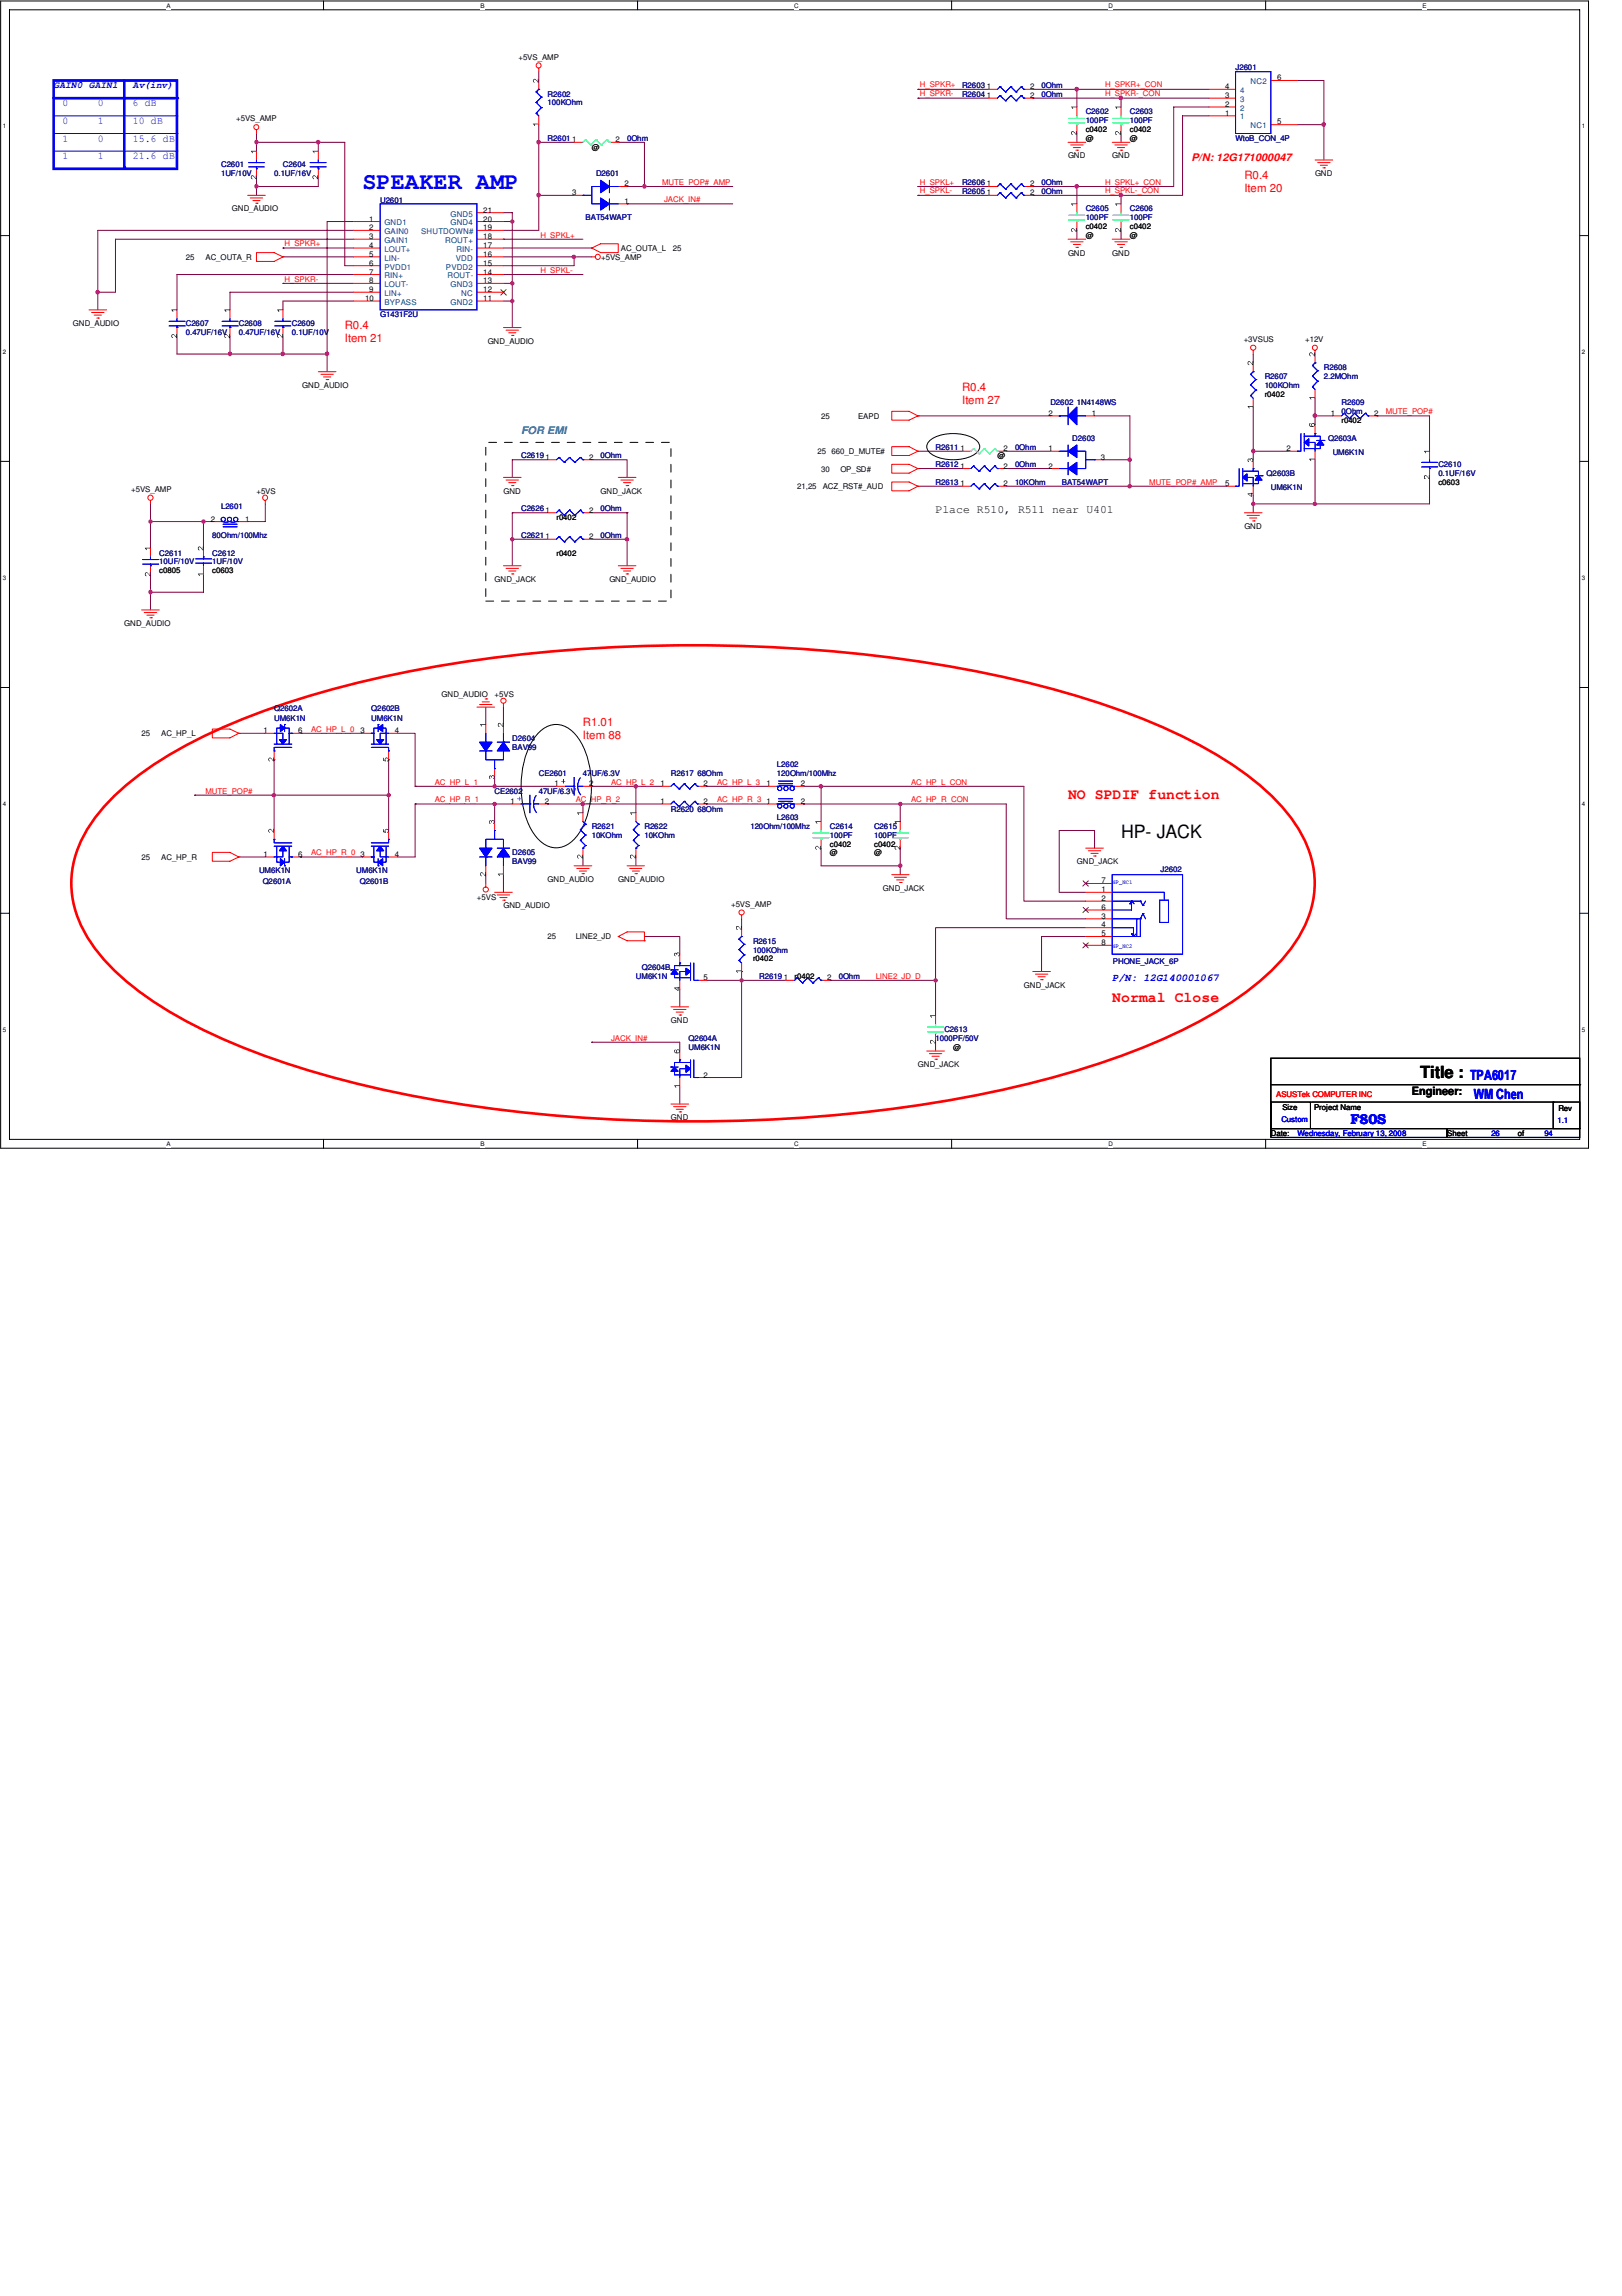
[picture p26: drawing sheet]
<svg xmlns="http://www.w3.org/2000/svg" width="210mm" height="297mm" viewBox="0 0 210 297" stroke-linecap="round" stroke-linejoin="round" font-family="sans-serif">
<defs><g id="words">
<text font-size="3" fill="#00f" x="46.9" y="24.4">SPEAKER AMP</text>
<text font-size="2.4" x="145.1" y="108.5">HP- JACK</text>
<text font-size="2.2" x="183.8" y="139.5">Title :</text>
<g font-size="1.9" fill="#f00">
<text x="138.2" y="103.4">NO SPDIF function</text>
<text x="143.9" y="129.6">Normal Close</text>
</g>
<g font-size="1.8" fill="#00f">
<text x="190.2" y="139.7">TPA6017</text>
<text x="190.7" y="142.2">WM Chen</text>
<text x="174.8" y="145.4">F80S</text>
</g>
<g font-size="1.5" fill="#f00">
<text x="161" y="23.2">R0.4</text>
<text x="161" y="24.9">Item 20</text>
<text x="44.6" y="42.6">R0.4</text>
<text x="44.6" y="44.3">Item 21</text>
<text x="124.5" y="50.5">R0.4</text>
<text x="124.5" y="52.3">Item 27</text>
<text x="75.4" y="93.9">R1.01</text>
<text x="75.4" y="95.6">Item 88</text>
</g>
<g font-size="1.5">
<text x="121.1" y="66.4">Place R510, R511 near U401</text>
<text x="182.7" y="141.7">Engineer:</text>
</g>
<g font-size="1.4" fill="#00f">
<text x="8.1" y="16">0</text>
<text x="8.1" y="13.8">0</text>
<text x="12.7" y="16">1</text>
<text x="12.7" y="13.8">0</text>
<text x="17.2" y="16">10 dB</text>
<text x="17.2" y="13.8">6 dB</text>
<text x="8.1" y="18.3">1</text>
<text x="8.1" y="20.6">1</text>
<text x="12.7" y="20.6">1</text>
<text x="12.7" y="18.3">0</text>
<text x="17.2" y="18.3">15.6 dB</text>
<text x="17.2" y="20.6">21.6 dB</text>
<text x="143.9" y="126.9">P/N: 12G140001067</text>
</g>
<text font-size="1.4" fill="#f00" x="154.2" y="20.8">P/N: 12G171000047</text>
<text font-size="1.4" fill="#008080" x="67.4" y="56.2">FOR EMI</text>
<g font-size="1.2" fill="#00f">
<text x="6.9" y="11.4">GAIN0 GAIN1</text>
<text x="17.2" y="11.4">Av(inv)</text>
</g>
<g font-size="1">
<text x="67.1" y="7.7">+5VS_AMP</text>
<text x="127.7" y="11.5">1</text>
<text x="133.3" y="11.5">2</text>
<text x="158.5" y="11.5">4</text>
<text x="165.3" y="10.4">6</text>
<text x="30.6" y="15.7">+5VS_AMP</text>
<text x="127.7" y="12.7">1</text>
<text x="133.3" y="12.7">2</text>
<text x="140.5" y="17.1">c0402</text>
<text x="146.2" y="17.1">c0402</text>
<text x="158.5" y="14.9">1</text>
<text x="158.5" y="13.8">2</text>
<text x="158.5" y="12.7">3</text>
<text x="165.3" y="16.1">5</text>
<text x="74" y="18.4">1</text>
<text x="76.6" y="19.3">@</text>
<text x="79.7" y="18.4">2</text>
<text x="138.2" y="20.5">GND</text>
<text x="140.5" y="18.2">@</text>
<text x="143.9" y="20.5">GND</text>
<text x="146.2" y="18.2">@</text>
<text x="170.2" y="22.8">GND</text>
<text x="30" y="27.3">GND_AUDIO</text>
<text x="47.8" y="28.7">1</text>
<text x="47.8" y="29.8">2</text>
<text x="62.5" y="28.7">20</text>
<text x="62.5" y="27.5">21</text>
<text x="62.5" y="29.8">19</text>
<text x="74" y="25.2">3</text>
<text x="80.8" y="26.4">1</text>
<text x="80.8" y="24.1">2</text>
<text x="127.7" y="24.1">1</text>
<text x="127.7" y="25.2">1</text>
<text x="133.3" y="24.1">2</text>
<text x="133.3" y="25.2">2</text>
<text x="140.5" y="29.6">c0402</text>
<text x="146.2" y="29.6">c0402</text>
<text x="24" y="33.6">25</text>
<text x="26.6" y="33.6">AC_OUTA_R</text>
<text x="47.8" y="30.9">3</text>
<text x="47.8" y="32.1">4</text>
<text x="47.8" y="33.2">5</text>
<text x="47.8" y="34.4">6</text>
<text x="47.8" y="35.5">7</text>
<text x="62.5" y="34.4">15</text>
<text x="62.5" y="30.9">18</text>
<text x="62.5" y="32.1">17</text>
<text x="62.5" y="35.5">14</text>
<text x="62.5" y="33.2">16</text>
<text x="77.8" y="33.6">+5VS_AMP</text>
<text x="80.3" y="32.5">AC_OUTA_L</text>
<text x="87.1" y="32.5">25</text>
<text x="138.2" y="33.1">GND</text>
<text x="140.5" y="30.8">@</text>
<text x="143.9" y="33.1">GND</text>
<text x="146.2" y="30.8">@</text>
<text x="47.2" y="38.9">10</text>
<text x="47.8" y="36.7">8</text>
<text x="47.8" y="37.8">9</text>
<text x="62.5" y="38.9">11</text>
<text x="62.5" y="36.7">13</text>
<text x="62.5" y="37.8">12</text>
<text x="9.4" y="42.2">GND_AUDIO</text>
<text x="63.1" y="44.4">GND_AUDIO</text>
<text x="161" y="44.2">+3VSUS</text>
<text x="168.9" y="44.2">+12V</text>
<text x="39.1" y="50.2">GND_AUDIO</text>
<text x="135.7" y="53.8">2</text>
<text x="141.3" y="53.8">1</text>
<text x="163.7" y="51.3">r0402</text>
<text x="172.2" y="53.8">1</text>
<text x="177.8" y="53.8">2</text>
<text x="70.6" y="59.5">1</text>
<text x="76.2" y="59.5">2</text>
<text x="105.8" y="58.8">25</text>
<text x="106.3" y="54.2">25</text>
<text x="107.6" y="58.8">660_D_MUTE#</text>
<text x="111" y="54.2">EAPD</text>
<text x="124.3" y="58.3">1</text>
<text x="129.1" y="59.3">@</text>
<text x="129.9" y="58.3">2</text>
<text x="135.7" y="58.3">1</text>
<text x="142.5" y="59.5">3</text>
<text x="166.5" y="58.3">2</text>
<text x="173.6" y="54.7">r0402</text>
<text x="17" y="63.6">+5VS_AMP</text>
<text x="33.2" y="63.9">+5VS</text>
<text x="65.2" y="63.9">GND</text>
<text x="77.7" y="63.9">GND_JACK</text>
<text x="103.2" y="63.3">21,25</text>
<text x="106.3" y="61">30</text>
<text x="106.5" y="63.3">ACZ_RST#_AUD</text>
<text x="108.8" y="61">OP_SD#</text>
<text x="124.3" y="62.9">1</text>
<text x="124.3" y="60.6">1</text>
<text x="129.9" y="62.9">2</text>
<text x="129.9" y="60.6">2</text>
<text x="135.7" y="60.6">2</text>
<text x="158.5" y="62.9">5</text>
<text x="186.1" y="62.7">c0603</text>
<text x="27.3" y="67.5">2</text>
<text x="31.7" y="67.5">1</text>
<text x="70.6" y="69.8">1</text>
<text x="70.6" y="66.3">1</text>
<text x="72" y="71.9">r0402</text>
<text x="72" y="67.3">r0402</text>
<text x="76.2" y="69.8">2</text>
<text x="76.2" y="66.3">2</text>
<text x="161" y="68.5">GND</text>
<text x="20.6" y="74.2">c0805</text>
<text x="27.5" y="74.2">c0603</text>
<text x="64" y="75.3">GND_JACK</text>
<text x="78.9" y="75.3">GND_AUDIO</text>
<text x="16.1" y="81">GND_AUDIO</text>
<text x="18.3" y="95.2">25</text>
<text x="20.9" y="95.2">AC_HP_L</text>
<text x="34.1" y="94.9">1</text>
<text x="38.6" y="94.9">6</text>
<text x="46.7" y="94.9">3</text>
<text x="51.1" y="94.9">4</text>
<text x="57.1" y="90.1">GND_AUDIO</text>
<text x="64" y="90.1">+5VS</text>
<text x="71.8" y="101.7">1</text>
<text x="76.2" y="101.7">2</text>
<text x="85.5" y="101.7">1</text>
<text x="91.1" y="101.7">2</text>
<text x="99.2" y="101.7">1</text>
<text x="103.6" y="101.7">2</text>
<text x="66.1" y="104">1</text>
<text x="70.5" y="104">2</text>
<text x="85.5" y="104">1</text>
<text x="91.1" y="104">2</text>
<text x="99.2" y="104">1</text>
<text x="103.6" y="104">2</text>
<text x="18.3" y="111.3">25</text>
<text x="20.9" y="111.3">AC_HP_R</text>
<text x="34.1" y="110.8">1</text>
<text x="38.6" y="110.8">6</text>
<text x="46.7" y="110.8">3</text>
<text x="51.1" y="110.8">4</text>
<text x="107.4" y="110.7">@</text>
<text x="107.4" y="109.5">c0402</text>
<text x="113.1" y="110.7">@</text>
<text x="113.1" y="109.5">c0402</text>
<text x="139.4" y="111.8">GND_JACK</text>
<text x="61.7" y="116.4">+5VS</text>
<text x="65.2" y="117.5">GND_AUDIO</text>
<text x="70.9" y="114.1">GND_AUDIO</text>
<text x="80" y="114.1">GND_AUDIO</text>
<text x="94.6" y="117.3">+5VS_AMP</text>
<text x="114.3" y="115.2">GND_JACK</text>
<text x="142.5" y="115.4">1</text>
<text x="142.5" y="120">4</text>
<text x="142.5" y="118.8">3</text>
<text x="142.5" y="117.7">6</text>
<text x="142.5" y="116.5">2</text>
<text x="142.5" y="114.3">7</text>
<text x="70.9" y="121.5">25</text>
<text x="74.5" y="121.5">LINE2_JD</text>
<text x="97.5" y="124.4">r0402</text>
<text x="142.5" y="121.1">5</text>
<text x="142.5" y="122.3">8</text>
<text x="91.1" y="126.8">5</text>
<text x="101.4" y="126.8">1</text>
<text x="102.8" y="126.7">r0402</text>
<text x="107.1" y="126.8">2</text>
<text x="132.5" y="127.8">GND_JACK</text>
<text x="86.8" y="132.4">GND</text>
<text x="123.4" y="135.8">@</text>
<text x="91.1" y="139.4">2</text>
<text x="118.8" y="138.1">GND_JACK</text>
<text x="165.9" y="143.6">Size</text>
<text x="170.1" y="143.6">Project Name</text>
<text x="201.7" y="143.7">Rev</text>
<text x="86.8" y="144.9">GND</text>
<text x="164.5" y="147">Date:</text>
<text x="187.3" y="147">Sheet</text>
<text x="196.4" y="147">of</text>
</g>
<g font-size="1" fill="#f00">
<text x="119" y="11.3">H_SPKR+</text>
<text x="143" y="11.3">H_SPKR+_CON</text>
<text x="119" y="12.4">H_SPKR-</text>
<text x="143" y="12.4">H_SPKR-_CON</text>
<text x="85.7" y="23.9">MUTE_POP#_AMP</text>
<text x="119" y="23.9">H_SPKL+</text>
<text x="143" y="23.9">H_SPKL+_CON</text>
<text x="85.9" y="26.2">JACK_IN#</text>
<text x="119" y="25">H_SPKL-</text>
<text x="143" y="25">H_SPKL-_CON</text>
<text x="36.8" y="31.9">H_SPKR+</text>
<text x="69.9" y="30.7">H_SPKL+</text>
<text x="69.9" y="35.3">H_SPKL-</text>
<text x="36.8" y="36.4">H_SPKR-</text>
<text x="179.3" y="53.6">MUTE_POP#</text>
<text x="148.7" y="62.7">MUTE_POP#_AMP</text>
<text x="40.3" y="94.7">AC_HP_L_0</text>
<text x="56.3" y="101.5">AC_HP_L_1</text>
<text x="79.1" y="101.5">AC_HP_L_2</text>
<text x="92.8" y="101.5">AC_HP_L_3</text>
<text x="117.9" y="101.5">AC_HP_L_CON</text>
<text x="26.6" y="102.7">MUTE_POP#</text>
<text x="56.3" y="103.8">AC_HP_R_1</text>
<text x="74.5" y="103.8">AC_HP_R_2</text>
<text x="92.8" y="103.8">AC_HP_R_3</text>
<text x="117.9" y="103.8">AC_HP_R_CON</text>
<text x="40.3" y="110.6">AC_HP_R_0</text>
<text x="113.3" y="126.6">LINE2_JD_D</text>
<text x="79.1" y="134.6">JACK_IN#</text>
<text x="165.1" y="142">ASUSTek COMPUTER INC</text>
</g>
<g font-size="1" fill="#000080">
<text x="124.5" y="11.3">R2603</text>
<text x="134.8" y="11.3">0Ohm</text>
<text x="159.9" y="9.1">J2601</text>
<text x="70.9" y="12.5">R2602</text>
<text x="70.9" y="13.6">100KOhm</text>
<text x="124.5" y="12.5">R2604</text>
<text x="134.8" y="12.5">0Ohm</text>
<text x="140.5" y="14.8">C2602</text>
<text x="140.5" y="15.9">100PF</text>
<text x="146.2" y="14.8">C2603</text>
<text x="146.2" y="15.9">100PF</text>
<text x="28.6" y="21.6">C2601</text>
<text x="28.6" y="22.8">1UF/10V</text>
<text x="35.5" y="22.8">0.1UF/16V</text>
<text x="36.6" y="21.6">C2604</text>
<text x="70.9" y="18.2">R2601</text>
<text x="77.1" y="22.8">D2601</text>
<text x="81.2" y="18.2">0Ohm</text>
<text x="124.5" y="23.9">R2606</text>
<text x="134.8" y="23.9">0Ohm</text>
<text x="159.9" y="18.2">WtoB_CON_4P</text>
<text x="49.2" y="26.2">U2601</text>
<text x="75.8" y="28.5">BAT54WAPT</text>
<text x="124.5" y="25.1">R2605</text>
<text x="134.8" y="25.1">0Ohm</text>
<text x="140.5" y="27.3">C2605</text>
<text x="140.5" y="28.5">100PF</text>
<text x="146.2" y="27.3">C2606</text>
<text x="146.2" y="28.5">100PF</text>
<text x="49.2" y="41.1">G1431F2U</text>
<text x="24" y="42.2">C2607</text>
<text x="24" y="43.3">0.47UF/16V</text>
<text x="30.9" y="42.2">C2608</text>
<text x="30.9" y="43.3">0.47UF/16V</text>
<text x="37.8" y="42.2">C2609</text>
<text x="37.8" y="43.3">0.1UF/10V</text>
<text x="171.3" y="47.9">R2608</text>
<text x="135.9" y="52.5">D2602 1N4148WS</text>
<text x="163.7" y="49">R2607</text>
<text x="163.7" y="50.2">100KOhm</text>
<text x="171.3" y="49">2.2MOhm</text>
<text x="173.6" y="52.5">R2609</text>
<text x="173.6" y="53.6">0Ohm</text>
<text x="67.4" y="59.3">C2619</text>
<text x="77.7" y="59.3">0Ohm</text>
<text x="121.1" y="58.2">R2611</text>
<text x="131.4" y="58.2">0Ohm</text>
<text x="138.8" y="57">D2603</text>
<text x="171.9" y="57">Q2603A</text>
<text x="172.5" y="58.8">UM6K1N</text>
<text x="28.6" y="65.8">L2601</text>
<text x="121.1" y="62.7">R2613</text>
<text x="121.1" y="60.5">R2612</text>
<text x="131.4" y="62.7">10KOhm</text>
<text x="131.4" y="60.5">0Ohm</text>
<text x="137.4" y="62.7">BAT54WAPT</text>
<text x="163.9" y="61.6">Q2603B</text>
<text x="164.5" y="63.4">UM6K1N</text>
<text x="186.1" y="60.5">C2610</text>
<text x="186.1" y="61.6">0.1UF/16V</text>
<text x="20.6" y="71.9">C2611</text>
<text x="27.5" y="69.6">80Ohm/100Mhz</text>
<text x="27.5" y="71.9">C2612</text>
<text x="67.4" y="69.6">C2621</text>
<text x="67.4" y="66.2">C2626</text>
<text x="77.7" y="69.6">0Ohm</text>
<text x="77.7" y="66.2">0Ohm</text>
<text x="20.6" y="73">10UF/10V</text>
<text x="27.5" y="73">1UF/10V</text>
<text x="35.5" y="91.9">Q2602A</text>
<text x="35.5" y="93.3">UM6K1N</text>
<text x="48" y="91.9">Q2602B</text>
<text x="48" y="93.3">UM6K1N</text>
<text x="66.3" y="95.8">D2604</text>
<text x="66.3" y="97">BAV99</text>
<text x="69.7" y="100.4">CE2601</text>
<text x="75.4" y="100.4">47UF/6.3V</text>
<text x="86.8" y="100.4">R2617 68Ohm</text>
<text x="100.5" y="99.3">L2602</text>
<text x="100.5" y="100.4">120Ohm/100Mhz</text>
<text x="64" y="102.7">CE2602</text>
<text x="69.7" y="102.7">47UF/6.3V</text>
<text x="76.6" y="107.3">R2621</text>
<text x="83.4" y="107.3">R2622</text>
<text x="86.8" y="105">R2620 68Ohm</text>
<text x="97.1" y="107.3">120Ohm/100Mhz</text>
<text x="100.5" y="106.1">L2603</text>
<text x="107.4" y="107.3">C2614</text>
<text x="113.1" y="107.3">C2615</text>
<text x="33.5" y="112.9">UM6K1N</text>
<text x="46.1" y="112.9">UM6K1N</text>
<text x="66.3" y="110.7">D2605</text>
<text x="66.3" y="111.8">BAV99</text>
<text x="76.6" y="108.4">10KOhm</text>
<text x="83.4" y="108.4">10KOhm</text>
<text x="107.4" y="108.4">100PF</text>
<text x="113.1" y="108.4">100PF</text>
<text x="150.2" y="112.9">J2602</text>
<text x="34" y="114.3">Q2601A</text>
<text x="46.6" y="114.3">Q2601B</text>
<text x="83.1" y="125.5">Q2604B</text>
<text x="97.5" y="122.1">R2615</text>
<text x="97.5" y="123.2">100KOhm</text>
<text x="144" y="124.7">PHONE_JACK_6P</text>
<text x="82.3" y="126.7">UM6K1N</text>
<text x="98.3" y="126.7">R2619</text>
<text x="108.5" y="126.7">0Ohm</text>
<text x="89.1" y="134.7">Q2604A</text>
<text x="89.1" y="135.8">UM6K1N</text>
<text x="121.1" y="134.7">1000PF/50V</text>
<text x="122.2" y="133.5">C2613</text>
</g>
<g font-size="1" fill="#004080">
<text x="161.8" y="10.9">NC2</text>
<text x="160.5" y="15.5">1</text>
<text x="160.5" y="14.3">2</text>
<text x="160.5" y="13.2">3</text>
<text x="160.5" y="12">4</text>
<text x="161.8" y="16.6">NC1</text>
<text x="49.7" y="29.2">GND1</text>
<text x="58.3" y="29.2">GND4</text>
<text x="58.3" y="28">GND5</text>
<text x="49.7" y="30.3">GAIN0</text>
<text x="49.7" y="31.5">GAIN1</text>
<text x="49.7" y="32.6">LOUT+</text>
<text x="49.7" y="33.7">LIN-</text>
<text x="49.7" y="34.9">PVDD1</text>
<text x="54.5" y="30.3">SHUTDOWN#</text>
<text x="57.6" y="31.5">ROUT+</text>
<text x="57.7" y="34.9">PVDD2</text>
<text x="59" y="33.7">VDD</text>
<text x="59.1" y="32.6">RIN-</text>
<text x="49.7" y="36">RIN+</text>
<text x="49.7" y="37.2">LOUT-</text>
<text x="49.7" y="38.3">LIN+</text>
<text x="49.7" y="39.5">BYPASS</text>
<text x="57.9" y="36">ROUT-</text>
<text x="58.3" y="39.5">GND2</text>
<text x="58.3" y="37.2">GND3</text>
<text x="59.7" y="38.3">NC</text>
</g>
<g font-size="1" fill="#00f">
<text x="165.8" y="145.2">Custom</text>
<text x="167.9" y="147">Wednesday, February 13, 2008</text>
<text x="193" y="147">26</text>
<text x="199.9" y="147">94</text>
<text x="201.5" y="145.2">1.1</text>
</g>
<g font-size=".8">
<text x="21.5" y="1">A</text>
<text x="62.2" y="1">B</text>
<text x="102.8" y="1">C</text>
<text x="143.5" y="1">D</text>
<text x="184.1" y="1">E</text>
<text x=".4" y="16.6">1</text>
<text x="204.7" y="16.6">1</text>
<text x=".4" y="45.8">2</text>
<text x="204.7" y="45.8">2</text>
<text x=".4" y="75.1">3</text>
<text x="204.7" y="75.1">3</text>
<text x=".4" y="104.3">4</text>
<text x="204.7" y="104.3">4</text>
<text x=".4" y="133.5">5</text>
<text x="204.7" y="133.5">5</text>
<text x="21.5" y="148.3">A</text>
<text x="62.2" y="148.3">B</text>
<text x="102.8" y="148.3">C</text>
<text x="143.5" y="148.3">D</text>
<text x="184.1" y="148.3">E</text>
</g>
<g font-size=".8" fill="#00f">
<text x="143.9" y="114.3">NP_NC1</text>
<text x="143.9" y="122.7">NP_NC2</text>
</g>
</g></defs>
<path d="M.1 .1h205.5v148.4h-205.5zM1.2 1.3h203.2v146.1h-203.2z" fill="none" stroke="#000" stroke-width=".13"/>
<g fill="#fff">
<path d="M21.5 .3h.6v.9h-.6z"/>
<path d="M21.5 147.5h.6v1h-.6z"/>
</g>
<path d="M41.9 .1v1.2M41.9 147.4v1.1" fill="none" stroke="#000" stroke-width=".13"/>
<g fill="#fff">
<path d="M62.1 .3h.6v.9h-.6z"/>
<path d="M62.1 147.5h.6v1h-.6z"/>
</g>
<path d="M82.5 .1v1.2M82.5 147.4v1.1" fill="none" stroke="#000" stroke-width=".13"/>
<g fill="#fff">
<path d="M102.8 .3h.6v.9h-.6z"/>
<path d="M102.8 147.5h.6v1h-.6z"/>
</g>
<path d="M123.1 .1v1.2M123.1 147.4v1.1" fill="none" stroke="#000" stroke-width=".13"/>
<g fill="#fff">
<path d="M143.4 .3h.7v.9h-.7z"/>
<path d="M143.4 147.5h.7v1h-.7z"/>
</g>
<path d="M163.8 .1v1.2M163.8 147.4v1.1" fill="none" stroke="#000" stroke-width=".13"/>
<g fill="#fff">
<path d="M184.1 .3h.5v.9h-.5z"/>
<path d="M184.1 147.5h.5v1h-.5z"/>
<path d="M.3 15.9h.5v.9h-.5z"/>
<path d="M204.7 15.9h.5v.9h-.5z"/>
<path d="M.3 45.1h.5v.9h-.5z"/>
<path d="M204.7 45.1h.5v.9h-.5z"/>
</g>
<path d="M.1 30.5h1.1M204.4 30.5h1.2" fill="none" stroke="#000" stroke-width=".13"/>
<g fill="#fff">
<path d="M.3 74.3h.5v1h-.5z"/>
<path d="M204.7 74.3h.5v1h-.5z"/>
</g>
<path d="M.1 59.7h1.1M204.4 59.7h1.2" fill="none" stroke="#000" stroke-width=".13"/>
<g fill="#fff">
<path d="M.3 103.5h.5v1h-.5z"/>
<path d="M204.7 103.5h.5v1h-.5z"/>
</g>
<path d="M.1 88.9h1.1M204.4 88.9h1.2" fill="none" stroke="#000" stroke-width=".13"/>
<g fill="#fff">
<path d="M.3 132.8h.5v.9h-.5z"/>
<path d="M204.7 132.8h.5v.9h-.5z"/>
</g>
<path d="M.1 118.2h1.1M204.4 118.2h1.2" fill="none" stroke="#000" stroke-width=".13"/>
<path d="M69.7 18.4h.1M69.7 18.4v6.9" fill="none" stroke="#800040" stroke-width=".13"/>
<path d="M69.5 18.2h.4v.2v.1l-.2 .1-.2-.1z" fill-rule="evenodd" fill="#f0f"/>
<path d="M69.5 18.2h.4v.2v.1l-.2 .1-.2-.1z" fill="none" stroke="#f0f" stroke-width=".13"/>
<path d="M33.2 17.3v1.1M69.7 18.4h4.6M80 18.4h3.4v5.7h-2.2M12.7 29.8v8M14.9 30.9v6.9M45.8 37.8h-16v2.3M45.8 35.5h-22.9v4.6M22.9 43.5v2.3M29.8 45.8h.1M36.6 43.5v2.3h-6.8" fill="none" stroke="#800040" stroke-width=".13"/>
<path d="M29.6 45.6h.3v.3l-.1 .1-.2-.1z" fill-rule="evenodd" fill="#f0f"/>
<path d="M29.6 45.6h.3v.3l-.1 .1-.2-.1z" fill="none" stroke="#f0f" stroke-width=".13"/>
<path d="M36.6 33.2h9.2M66.3 38.9h.1M66.3 38.9v3.5M29.8 43.5v2.3h-6.9" fill="none" stroke="#800040" stroke-width=".13"/>
<circle cx="66.3" cy="38.9" r=".21" fill="#f0f"/>
<circle cx="66.3" cy="38.9" r=".21" fill="none" stroke="#f0f" stroke-width=".13"/>
<g fill="none" stroke="#800040" stroke-width=".13">
<path d="M12.7 29.8h33.1M14.9 30.9h30.9M36.6 32.1h.1M36.6 36.7h.1M36.6 32.1h9.2M36.6 36.7h9.2M42.3 28.7v17.1M65.2 30.9h.1M65.2 35.5h.1M65.2 30.9h10.2M65.2 35.5h10.2M65.2 28.7h1.1"/>
<path d="M65.2 27.5h1.1v9.2M66.3 28.7h.1"/>
</g>
<circle cx="66.3" cy="28.7" r=".21" fill="#f0f"/>
<circle cx="66.3" cy="28.7" r=".21" fill="none" stroke="#f0f" stroke-width=".13"/>
<path d="M42.3 28.7h3.5M66.3 36.7h.1M66.3 36.7v2.2h-1.1M42.3 45.8v2.3" fill="none" stroke="#800040" stroke-width=".13"/>
<circle cx="66.3" cy="36.7" r=".21" fill="#f0f"/>
<circle cx="66.3" cy="36.7" r=".21" fill="none" stroke="#f0f" stroke-width=".13"/>
<path d="M65.2 36.7h1.1M36.6 45.8h.1M36.6 45.8h5.7" fill="none" stroke="#800040" stroke-width=".13"/>
<path d="M42.1 45.6h.4v.2v.1l-.2 .1-.2-.1z" fill-rule="evenodd" fill="#f0f"/>
<path d="M42.1 45.6h.4v.2v.1l-.2 .1-.2-.1z" fill="none" stroke="#f0f" stroke-width=".13"/>
<path d="M36.4 45.6h.4v.2v.1l-.2 .1-.2-.1z" fill-rule="evenodd" fill="#f0f"/>
<path d="M36.4 45.6h.4v.2v.1l-.2 .1-.2-.1z" fill="none" stroke="#f0f" stroke-width=".13"/>
<path d="M12.7 37.8h.1M12.7 37.8v2.3M36.6 38.9h9.2M44.6 34.4h1.2M65.2 29.8h4.5M65.2 32.1h11.4M74.3 33.2h2.3" fill="none" stroke="#800040" stroke-width=".13"/>
<path d="M12.5 37.7h.3l.1 .1-.1 .2h-.3z" fill-rule="evenodd" fill="#f0f"/>
<path d="M12.5 37.7h.3l.1 .1-.1 .2h-.3z" fill="none" stroke="#f0f" stroke-width=".13"/>
<path d="M41.2 18.4h3.4v16M33.2 24.1h.1M33.2 24.1v1.2M33.2 24.1h8" fill="none" stroke="#800040" stroke-width=".13"/>
<path d="M33 23.9h.3l.1 .2-.1 .2h-.1h-.2z" fill-rule="evenodd" fill="#f0f"/>
<path d="M33 23.9h.3l.1 .2-.1 .2h-.1h-.2z" fill="none" stroke="#f0f" stroke-width=".13"/>
<path d="M33.2 18.4h.1M33.2 18.4h8v1.2M33.2 18.4v1.2M33.2 23v1.1M41.2 23v1.1" fill="none" stroke="#800040" stroke-width=".13"/>
<path d="M41 18.2h.3l.1 .2-.1 .1-.2 .1-.1-.1z" fill-rule="evenodd" fill="#f0f"/>
<path d="M41 18.2h.3l.1 .2-.1 .1-.2 .1-.1-.1z" fill="none" stroke="#f0f" stroke-width=".13"/>
<path d="M33 18.2h.3l.1 .2-.1 .1-.1 .1-.2-.1z" fill-rule="evenodd" fill="#f0f"/>
<path d="M33 18.2h.3l.1 .2-.1 .1-.1 .1-.2-.1z" fill="none" stroke="#f0f" stroke-width=".13"/>
<path d="M36.6 38.9v1.2M83.4 24.1h.1M83.4 24.1h11.4" fill="none" stroke="#800040" stroke-width=".13"/>
<path d="M83.2 23.9h.4v.4h-.2h-.2z" fill-rule="evenodd" fill="#f0f"/>
<path d="M83.2 23.9h.4v.4h-.2h-.2z" fill="none" stroke="#f0f" stroke-width=".13"/>
<path d="M12.7 37.8h2.2M69.7 25.3h.1M69.7 25.3v4.5M69.7 25.3h4.6M81.2 26.4h.1M81.2 26.4h13.6" fill="none" stroke="#800040" stroke-width=".13"/>
<path d="M69.5 25.1h.4v.1v.2l-.2 .1-.2-.1z" fill-rule="evenodd" fill="#f0f"/>
<path d="M69.5 25.1h.4v.1v.2l-.2 .1-.2-.1z" fill="none" stroke="#f0f" stroke-width=".13"/>
<path d="M69.7 9.3v1.1M69.7 16.1v2.3M74.3 33.2h.1M74.3 33.2v1.2" fill="none" stroke="#800040" stroke-width=".13"/>
<path d="M74.1 33.1h.3l.1 .1-.1 .2h-.3z" fill-rule="evenodd" fill="#f0f"/>
<path d="M74.1 33.1h.3l.1 .1-.1 .2h-.3z" fill="none" stroke="#f0f" stroke-width=".13"/>
<g fill="none" stroke="#800040" stroke-width=".13">
<path d="M118.8 11.6h.1M118.8 12.7h.1M118.8 11.6h9.1M118.8 12.7h9.1M133.6 12.7h.1M133.6 11.6h22.9M133.6 12.7h11.5M139.4 11.6h.1M171.3 10.4v5.7M65.2 34.4h9.1M65.2 33.2h9.1M133.6 25.3h.1"/>
<path d="M133.6 24.1h5.8M133.6 25.3h11.5M142.8 59.5h3.4M118.8 60.6h5.7M130.2 60.6h5.7"/>
</g>
<path d="M139.2 11.4h.3l.1 .1-.1 .2-.2 .1-.1-.1z" fill-rule="evenodd" fill="#f0f"/>
<path d="M139.2 11.4h.3l.1 .1-.1 .2-.2 .1-.1-.1z" fill="none" stroke="#f0f" stroke-width=".13"/>
<path d="M145.1 12.7h.1M145.1 12.7h11.4" fill="none" stroke="#800040" stroke-width=".13"/>
<path d="M144.9 12.5h.3l.1 .2-.1 .1-.2 .1-.1-.1z" fill-rule="evenodd" fill="#f0f"/>
<path d="M144.9 12.5h.3l.1 .2-.1 .1-.2 .1-.1-.1z" fill="none" stroke="#f0f" stroke-width=".13"/>
<path d="M118.8 58.4h5.7M162.2 52.7v5.7M170.2 59.5v5.7h14.8M170.2 51.5v2.3M146.2 62.9h.1M146.2 62.9h12.5" fill="none" stroke="#800040" stroke-width=".13"/>
<path d="M146 62.8h.4v.1v.2h-.4z" fill-rule="evenodd" fill="#f0f"/>
<path d="M146 62.8h.4v.1v.2h-.4z" fill="none" stroke="#f0f" stroke-width=".13"/>
<path d="M146.2 59.5v3.4M146.2 62.9h.1" fill="none" stroke="#800040" stroke-width=".13"/>
<path d="M146 59.3h.4v.2v.1h-.4z" fill-rule="evenodd" fill="#f0f"/>
<path d="M146 59.3h.4v.2v.1h-.4z" fill="none" stroke="#f0f" stroke-width=".13"/>
<path d="M162.2 45.8v1.1M170.2 53.8h.1M170.2 53.8v1.1M178.2 53.8h.1M178.2 53.8h6.8M130.2 62.9h16M162.2 64.1v1.1h8" fill="none" stroke="#800040" stroke-width=".13"/>
<path d="M170 53.6h.3l.1 .2-.1 .1-.2 .1-.1-.1z" fill-rule="evenodd" fill="#f0f"/>
<path d="M170 53.6h.3l.1 .2-.1 .1-.2 .1-.1-.1z" fill="none" stroke="#f0f" stroke-width=".13"/>
<path d="M185 53.8v4.6M118.8 62.9h5.7M170.2 65.2h.1M170.2 65.2v.1M185 61.8v3.4" fill="none" stroke="#800040" stroke-width=".13"/>
<path d="M170 65h.3l.1 .2-.1 .1h-.3z" fill-rule="evenodd" fill="#f0f"/>
<path d="M170 65h.3l.1 .2-.1 .1h-.3z" fill="none" stroke="#f0f" stroke-width=".13"/>
<path d="M162.2 65.2h.1M162.2 65.2v1.1" fill="none" stroke="#800040" stroke-width=".13"/>
<circle cx="162.2" cy="65.2" r=".21" fill="#f0f"/>
<circle cx="162.2" cy="65.2" r=".21" fill="none" stroke="#f0f" stroke-width=".13"/>
<path d="M139.4 11.6v2.2M139.4 24.1h.1M139.4 24.1v2.3M139.4 29.8v1.1M139.4 24.1h12.5M130.2 58.4h5.7M146.2 53.8v5.7M162.2 58.4h4.6M170.2 53.8h2.3" fill="none" stroke="#800040" stroke-width=".13"/>
<path d="M139.2 23.9h.3l.1 .2-.1 .2h-.2h-.1z" fill-rule="evenodd" fill="#f0f"/>
<path d="M139.2 23.9h.3l.1 .2-.1 .2h-.2h-.1z" fill="none" stroke="#f0f" stroke-width=".13"/>
<path d="M139.4 17.3v1.1M145.1 12.7v1.1M145.1 17.3v1.1M145.1 25.3h.1M145.1 25.3v1.1M145.1 29.8v1.1M145.1 25.3h7.9" fill="none" stroke="#800040" stroke-width=".13"/>
<path d="M144.9 25.1h.3l.1 .1-.1 .2-.2 .1-.1-.1z" fill-rule="evenodd" fill="#f0f"/>
<path d="M144.9 25.1h.3l.1 .1-.1 .2-.2 .1-.1-.1z" fill="none" stroke="#f0f" stroke-width=".13"/>
<path d="M162.2 58.4h.1M162.2 58.4v1.1" fill="none" stroke="#800040" stroke-width=".13"/>
<path d="M162 58.2h.3v.3l-.1 .1-.2-.1z" fill-rule="evenodd" fill="#f0f"/>
<path d="M162 58.2h.3v.3l-.1 .1-.2-.1z" fill="none" stroke="#f0f" stroke-width=".13"/>
<path d="M156.5 15h-3.5v10.3M156.5 13.8h-4.6v10.3M167.9 10.4h3.4M167.9 16.1h3.4M171.3 16.1h.1M171.3 16.1v4.6M118.8 24.1h.1M118.8 25.3h.1M118.8 24.1h9.1M118.8 25.3h9.1M118.8 53.8h17.1M141.6 53.8h4.6" fill="none" stroke="#800040" stroke-width=".13"/>
<path d="M171.1 15.9h.4v.2v.2h-.2h-.2z" fill-rule="evenodd" fill="#f0f"/>
<path d="M171.1 15.9h.4v.2v.2h-.2h-.2z" fill="none" stroke="#f0f" stroke-width=".13"/>
<path d="M70.9 59.5h-4.6v2.3M76.6 59.5h4.6v2.3M66.3 66.3h4.6M70.9 69.8h-4.6v3.4M76.6 66.3h4.6M81.2 66.3h.1M81.2 66.3v6.9" fill="none" stroke="#800040" stroke-width=".13"/>
<path d="M81 69.6h.3l.1 .2-.1 .1h-.3z" fill-rule="evenodd" fill="#f0f"/>
<path d="M81 69.6h.3l.1 .2-.1 .1h-.3z" fill="none" stroke="#f0f" stroke-width=".13"/>
<path d="M66.3 66.3h.1M66.3 66.3v3.5" fill="none" stroke="#800040" stroke-width=".13"/>
<circle cx="66.3" cy="69.8" r=".21" fill="#f0f"/>
<circle cx="66.3" cy="69.8" r=".21" fill="none" stroke="#f0f" stroke-width=".13"/>
<path d="M19.5 67.5h.1M19.5 67.5v3.4M19.5 74.3v2.3M19.5 67.5h6.8M76.6 69.8h4.6" fill="none" stroke="#800040" stroke-width=".13"/>
<circle cx="19.5" cy="67.5" r=".21" fill="#f0f"/>
<circle cx="19.5" cy="67.5" r=".21" fill="none" stroke="#f0f" stroke-width=".13"/>
<path d="M19.5 76.6h.1M19.5 65.2v2.3M19.5 76.6v2.3M26.3 74.3v2.3h-6.8M34.3 65.2v2.3h-2.3" fill="none" stroke="#800040" stroke-width=".13"/>
<path d="M19.3 76.4h.3v.4h-.1h-.2z" fill-rule="evenodd" fill="#f0f"/>
<path d="M19.3 76.4h.3v.4h-.1h-.2z" fill="none" stroke="#f0f" stroke-width=".13"/>
<path d="M26.3 67.5h.1M26.3 67.5h1.2" fill="none" stroke="#800040" stroke-width=".13"/>
<circle cx="26.3" cy="67.5" r=".21" fill="#f0f"/>
<circle cx="26.3" cy="67.5" r=".21" fill="none" stroke="#f0f" stroke-width=".13"/>
<path d="M26.3 67.5v3.4M51.4 94.9h2.3v6.8M53.7 104v6.9M96 125.7v13.7h-4.6M96 125.7h.1M140.5 120h-19.4v6.8" fill="none" stroke="#800040" stroke-width=".13"/>
<circle cx="96" cy="126.8" r=".21" fill="#f0f"/>
<circle cx="96" cy="126.8" r=".21" fill="none" stroke="#f0f" stroke-width=".13"/>
<path d="M104 104h.1M104 104h12.5M106.3 112h10.2" fill="none" stroke="#800040" stroke-width=".13"/>
<circle cx="116.5" cy="104" r=".21" fill="#f0f"/>
<circle cx="116.5" cy="104" r=".21" fill="none" stroke="#f0f" stroke-width=".13"/>
<path d="M82.3 101.7h.1M82.3 101.7h3.4" fill="none" stroke="#800040" stroke-width=".13"/>
<path d="M82.1 101.6h.3l.1 .1-.1 .2h-.3z" fill-rule="evenodd" fill="#f0f"/>
<path d="M82.1 101.6h.3l.1 .1-.1 .2h-.3z" fill="none" stroke="#f0f" stroke-width=".13"/>
<path d="M70.9 104h.1M70.9 104h4.5M76.6 101.7h.1M76.6 101.7h5.7M104 101.7h28.5M106.3 101.7h.1M116.5 109.7v2.3" fill="none" stroke="#800040" stroke-width=".13"/>
<path d="M106.1 101.6h.3l.1 .1-.1 .2h-.3z" fill-rule="evenodd" fill="#f0f"/>
<path d="M106.1 101.6h.3l.1 .1-.1 .2h-.3z" fill="none" stroke="#f0f" stroke-width=".13"/>
<path d="M62.9 91.5v2.2M65.2 91.5v2.2M62.9 113.2v1.1M64 100.6v1.1M65.2 113.2v2.2M66.3 104h-2.3v2.3M75.4 104h.1M75.4 104h10.3M75.4 104v1.2M116.5 104h.1M116.5 104h13.7M96 126.8h5.7" fill="none" stroke="#800040" stroke-width=".13"/>
<path d="M75.2 103.9h.4v.1v.2h-.4z" fill-rule="evenodd" fill="#f0f"/>
<path d="M75.2 103.9h.4v.1v.2h-.4z" fill="none" stroke="#f0f" stroke-width=".13"/>
<path d="M75.4 110.9v1.1M107.4 126.8h13.7v4.6M107.4 126.8h.1" fill="none" stroke="#800040" stroke-width=".13"/>
<circle cx="121.1" cy="126.8" r=".21" fill="#f0f"/>
<circle cx="121.1" cy="126.8" r=".21" fill="none" stroke="#f0f" stroke-width=".13"/>
<path d="M82.3 101.7v3.5M82.3 110.9v1.1M91.4 104h.1M91.4 101.7h.1M91.4 104h8M91.4 101.7h8M96 118.9v1.1M116.5 112h.1M116.5 104v2.3M116.5 112v1.2M121.1 134.8v1.2" fill="none" stroke="#800040" stroke-width=".13"/>
<path d="M116.3 111.8h.4v.3l-.2 .1-.2-.1z" fill-rule="evenodd" fill="#f0f"/>
<path d="M116.3 111.8h.4v.3l-.2 .1-.2-.1z" fill="none" stroke="#f0f" stroke-width=".13"/>
<path d="M30.9 94.9h3.4M25.2 102.9h.1M25.2 102.9h25.1M53.7 104h.1M53.7 104h10.3M64 101.7h8M106.3 101.7v4.6M106.3 109.7v2.3M132.5 101.7v14.9h8" fill="none" stroke="#800040" stroke-width=".13"/>
<circle cx="64" cy="104" r=".21" fill="#f0f"/>
<circle cx="64" cy="104" r=".21" fill="none" stroke="#f0f" stroke-width=".13"/>
<path d="M50.3 98.3h.1M50.3 98.3v4.6" fill="none" stroke="#800040" stroke-width=".13"/>
<circle cx="50.3" cy="102.9" r=".21" fill="#f0f"/>
<circle cx="50.3" cy="102.9" r=".21" fill="none" stroke="#f0f" stroke-width=".13"/>
<g fill="none" stroke="#800040" stroke-width=".13">
<path d="M38.9 94.9h.1M38.9 94.9h8M38.9 110.9h.1M38.9 110.9h8M50.3 102.9v4.5M51.4 110.9h2.3M53.7 101.7h.1M53.7 101.7h10.3M130.2 104v14.9h10.3M137.1 107.4v8h3.4M76.6 134.8h.1M76.6 134.8h11.4v1.2"/>
<path d="M83.4 121.2h4.6v2.2M88 128v2.3M91.4 126.8h4.6M140.5 121.2h-5.7v4.5M88 140.5v2.3"/>
</g>
<circle cx="64" cy="101.7" r=".21" fill="#f0f"/>
<circle cx="64" cy="101.7" r=".21" fill="none" stroke="#f0f" stroke-width=".13"/>
<path d="M30.9 110.9h3.4M35.5 102.9h.1M35.5 102.9v4.5" fill="none" stroke="#800040" stroke-width=".13"/>
<path d="M35.3 102.7h.3l.1 .2-.1 .1h-.3z" fill-rule="evenodd" fill="#f0f"/>
<path d="M35.3 102.7h.3l.1 .2-.1 .1h-.3z" fill="none" stroke="#f0f" stroke-width=".13"/>
<path d="M35.5 98.3h.1M35.5 98.3v4.6M137.1 107.4h4.5v2.3" fill="none" stroke="#800040" stroke-width=".13"/>
<g fill="none" stroke="#f00" stroke-width=".13">
<path d="M33.2 16.8v.5M69.7 8.8v.5M138.2 18.4h2.3M138.6 18.8h1.6M138.9 19.1h.9M139.2 19.4h.2M139.4 19.4h.1M143.9 18.4h2.3M144.3 18.8h1.6M144.6 19.1h.9M144.9 19.4h.3M145.2 19.4h.1"/>
<path d="M32 25.3h2.3M32.4 25.6h1.6M32.7 26h1M33.1 26.3h.2M33.2 32.7h2.3l1.1 .5-1.1 .6h-2.3zM33.3 26.3h.1M36.6 33.2h.1M76.6 32.1l1.1-.6h2.3v1.2h-2.3zM76.6 32.1h.1M76.6 33.2h.4M138.2 30.9h2.3M138.6 31.3h1.6"/>
<path d="M138.9 31.6h.9M139.2 32h.2M139.4 32h.1M143.9 30.9h2.3M144.3 31.3h1.6M144.6 31.6h.9M144.9 32h.3M145.2 32h.1M170.2 20.7h2.3M170.5 21h1.6M170.9 21.4h.9M171.2 21.7h.2"/>
<path d="M171.4 21.7h.1M11.5 40.1h2.3M11.9 40.4h1.6M12.2 40.8h.9M12.5 41.1h.2M12.7 41.1h.1M41.2 48.1h2.3M41.5 48.4h1.6M41.9 48.8h.9M42.2 49.1h.2M42.4 49.1h.1M65.2 42.4h2.2"/>
<path d="M65.5 42.7h1.6M65.8 43.1h1M66.2 43.4h.2M66.4 43.4h.1M115.4 53.2h2.2l1.2 .6-1.2 .6h-2.2zM115.4 57.8h2.2l1.2 .6-1.2 .5h-2.2zM118.8 53.8h.1M118.8 58.4h.1M162.2 45.3v.5M170.2 45.3v.5M18.3 78.9h2.3M18.7 79.2h1.6"/>
<path d="M19 79.6h.9M19.4 79.9h.2M19.5 64.7v.5M19.6 79.9h.1M34.3 64.7v.5M65.2 61.8h2.2M65.2 73.2h2.2M65.5 62.1h1.6M65.5 73.5h1.6M65.8 62.4h1M65.8 73.9h1M66.2 62.8h.2"/>
<path d="M66.2 74.3h.2M66.4 62.8h.1M66.4 74.3h.1M80 61.8h2.3M80 73.2h2.3M80.3 62.1h1.7M80.3 73.5h1.7M80.7 62.4h.9M80.7 73.9h.9M81 62.8h.2M81 74.3h.2M81.2 62.8h.1"/>
<path d="M81.2 74.3h.1M115.4 62.4h2.2l1.2 .5-1.2 .6h-2.2zM115.4 60.1h2.2l1.2 .5-1.2 .6h-2.2zM118.8 62.9h.1M118.8 60.6h.1M161 66.3h2.3M161.4 66.7h1.6M161.7 67h.9M162.1 67.4h.2M162.3 67.4h.1M27.5 94.3h2.3l1.1 .6-1.1 .6h-2.3zM30.9 94.9h.1"/>
<path d="M61.7 91.5h2.3M62.1 91.1h1.6M62.4 90.8h.9M62.8 90.4h.2M63 90.4h.1M65.2 91v.5M27.5 110.3h2.3l1.1 .6-1.1 .5h-2.3zM30.9 110.9h.1M62.9 114.3v.5M64 115.4h2.3M64.3 115.8h1.7M64.7 116.1h.9"/>
<path d="M65.1 116.5h.2M65.3 116.5h.1M74.3 112h2.3M74.6 112.4h1.6M75 112.7h.9M75.3 113h.2M75.5 113h.1M81.2 112h2.2M81.5 112.4h1.6M81.8 112.7h1M82.2 113h.2M82.4 113h.1"/>
<path d="M96 118.4v.5M115.4 113.2h2.2M115.7 113.5h1.6M116 113.8h1M116.4 114.2h.2M116.6 114.2h.1M140.5 109.7h2.3M140.8 110.1h1.7M141.2 110.4h.9M141.5 110.7h.2M141.7 110.7h.1M80 121.2h.1"/>
<path d="M80 121.2l1.2-.6h2.2v1.1M80 121.2l1.2 .5h2.2M83.4 121.7h.1M86.8 130.3h2.3M87.2 130.6h1.6M87.5 130.9h.9M87.9 131.3h.2M88.1 131.3h.1M119.9 136h2.3M120.3 136.3h1.6M120.6 136.7h.9M121 137h.2"/>
<path d="M121.2 137h.1M133.6 125.7h2.3M134 126h1.6M134.3 126.4h1M134.7 126.7h.2M134.9 126.7h.1M86.8 142.8h2.3M87.2 143.2h1.6M87.5 143.5h.9M87.9 143.8h.2M88.1 143.8h.1"/>
<circle cx="33.2" cy="16.4" r=".32"/>
<circle cx="69.7" cy="8.5" r=".33"/>
<circle cx="77.4" cy="33.2" r=".33"/>
<circle cx="162.2" cy="45" r=".33"/>
<circle cx="170.2" cy="45" r=".32"/>
<circle cx="19.5" cy="64.4" r=".34"/>
<circle cx="34.3" cy="64.4" r=".33"/>
<circle cx="65.2" cy="90.7" r=".33"/>
<circle cx="62.9" cy="115.1" r=".33"/>
<circle cx="96" cy="118" r=".33"/>
</g>
<path d="M164.5 136.9h39.9v9.1h-39.9zM164.5 142.6h5.1v3.4h-5.1zM164.5 146h22.8v1.2h-22.8zM164.5 140.3h39.9M169.7 142.6h31.3M187.3 146h17.1v1.2h-17.1zM201 142.6h3.4v3.4h-3.4zM201 142.6h.1M204.4 140.3h.1" fill="none" stroke="#000" stroke-width=".13"/>
<path d="M6.9 17.3h16M6.9 15h16M7 19.6h15.9M22.9 17.3h.1M22.9 19.6h.1M22.9 15h.1" fill="none" stroke="#00f" stroke-width=".13"/>
<path d="M6.9 12.7h16M16.1 10.4v11.3M22.9 12.7h.1M16.1 21.7h.1" fill="none" stroke="#00f" stroke-width=".34"/>
<path d="M6.8 10.2h16.3v.2h-.2v.2h-15.8v11.1h15.6v-11.3h.2v.2v-.2h.2v11.6h-16.3z" fill="#00f"/>
<path d="M62.9 57.2h23.9v20.6h-23.9z" fill="none" stroke="#000" stroke-width=".13" stroke-dasharray="1 1 1 1 1 1 1 1"/>
<path d="M13.7 104.1a40 40 0 0 1 12.3-8.7 108.1 108.1 0 0 1 27.6-8.7 201.5 201.5 0 0 1 72.1 0 112.6 112.6 0 0 1 27.7 8.7 42.8 42.8 0 0 1 12.3 8.7 15.5 15.5 0 0 1 4.4 10.2 14 14 0 0 1-2.8 8.1 30.2 30.2 0 0 1-8.1 7.4 78.2 78.2 0 0 1-20.4 8.9 170.7 170.7 0 0 1-43.6 6.3 186.6 186.6 0 0 1-50.5-5.2 90.8 90.8 0 0 1-21.7-8.3 37.5 37.5 0 0 1-9.3-7.1 15.5 15.5 0 0 1-4.5-10.1 13.9 13.9 0 0 1 2.9-8.2z" fill="none" stroke="#f00" stroke-width=".34"/>
<path d="M120.3 57a5.5 5.5 0 0 1 6.1 0 .96 .96 0 0 1 0 1.5 5.5 5.5 0 0 1-6.1 0 .97 .97 0 0 1 0-1.5zM69.9 94.6a2.89 2.89 0 0 1 4.2 0 9.1 9.1 0 0 1 2.4 5.8 11.5 11.5 0 0 1-1.8 7.8 3.1 3.1 0 0 1-5.4 0 12 12 0 0 1-1.4-10.1 7.6 7.6 0 0 1 2-3.5z" fill="none" stroke="#000" stroke-width=".13"/>
<path d="M62.9 93.7v1.2M64 99.4v1.2M65.2 93.7v1.2" fill="none" stroke="#f00" stroke-width=".13"/>
<path d="M62.1 93.7h.8v.1h-.6l.1 .2h-.1zM64.5 93.6a.35 .35 0 0 1 .5 .3h.1v-.4h.1v.5h-.2l-.4-.4a.18 .18 0 0 0-.1 .2 .18 .18 0 0 0 .1 .1v.1h-.1zM63.3 100.4l.2-.1 .1 .2a.23 .23 0 0 1 .4-.1 .23 .23 0 0 1-.2 .4 .25 .25 0 0 0 0-.4h-.1v.2h-.1a.14 .14 0 0 0-.1-.1 .14 .14 0 0 0-.1 0l.1 .3-.2-.2z" fill="#000"/>
<path d="M64.3 96h1.7M65.2 96h.1M65.2 94.9v1.1" fill="none" stroke="#00f" stroke-width=".13"/>
<path d="M65.2 96l.8 1.2h-1.7z" fill="#00f"/>
<path d="M65.2 96l.8 1.2h-1.7z" fill="none" stroke="#00f" stroke-width=".13"/>
<path d="M62.1 96h1.6l-.8 1.2z" fill="#00f"/>
<path d="M62.1 96h1.6l-.8 1.2zM62.1 97.2h1.6M62.9 97.2v1.1h2.3v-1.1M62.9 94.9v1.1M64 99.4h.1M64 98.3v1.1M64.3 96h1.7M65.2 96h.1M65.2 94.9v1.1" fill="none" stroke="#00f" stroke-width=".13"/>
<path d="M65.2 96l.8 1.2h-1.7z" fill="#00f"/>
<path d="M65.2 96l.8 1.2h-1.7z" fill="none" stroke="#00f" stroke-width=".13"/>
<path d="M62.1 96h1.6l-.8 1.2z" fill="#00f"/>
<g fill="none" stroke="#00f" stroke-width=".13">
<path d="M48 96.7h2.3v.5M48 96.3h2.3M50.3 97.2h.1M62.1 96h1.6l-.8 1.2zM62.1 97.2h1.6M62.9 97.2v1.1h2.3v-1.1M62.9 94.9v1.1M64 99.4h.1M64 98.3v1.1M100.5 101.7h.4M100.8 101.4h1.8M100.8 101h1.8"/>
<path d="M100.8 101.7h.9M101.8 101.7h.8M102.5 101.7h.3"/>
<circle cx="100.9" cy="102" r=".28"/>
<circle cx="101.7" cy="102" r=".28"/>
<circle cx="102.5" cy="102" r=".28"/>
</g>
<path d="M46.9 94.9h1.1M50.3 97.2v1.1M50.3 94.9h1.1M99.4 101.7h1.1M102.8 101.7h1.2" fill="none" stroke="#f00" stroke-width=".13"/>
<path d="M49.6 98h.1v.4h.1a.25 .25 0 0 1 .1-.4 .25 .25 0 0 1 .4 .2 .25 .25 0 0 1-.2 .3v-.1a.18 .18 0 0 0 .1-.2 .18 .18 0 0 0-.2-.1 .18 .18 0 0 0-.1 .2l.1 .2-.4-.1z" fill="#000"/>
<path d="M48.7 95.7h1l-.5 .6z" fill="#00f"/>
<path d="M48 94.9h.1M48 94.9h.4v1.4M48.7 95.7h1l-.5 .6zM50 94.9v1.4M50.3 94.9h-1.1v.8" fill="none" stroke="#00f" stroke-width=".13"/>
<path d="M48.9 94.2l.6-.5v1z" fill="#00f"/>
<path d="M48 96.7h2.3v.5M48 96.3h2.3M48.9 94.2l.6-.5v1zM48.9 94.2h-.5v.7M48.9 93.7h.1M48.9 93.7v1M49.5 94.2h.5v.7M50.3 97.2h.1" fill="none" stroke="#00f" stroke-width=".13"/>
<path d="M48.7 95.7h1l-.5 .6z" fill="#00f"/>
<path d="M48 94.9h.1M48 94.9h.4v1.4M48.7 95.7h1l-.5 .6zM50 94.9v1.4M50.3 94.9h-1.1v.8" fill="none" stroke="#00f" stroke-width=".13"/>
<path d="M48.9 94.2l.6-.5v1z" fill="#00f"/>
<path d="M138.2 57.6v1.5M137.1 60.6h1.1M138.2 60.6h.1M48.9 94.2l.6-.5v1zM48.9 94.2h-.5v.7M48.9 93.7h.1M48.9 93.7v1M49.5 94.2h.5v.7" fill="none" stroke="#00f" stroke-width=".13"/>
<path d="M135.9 58.4h1.2M141.6 59.5h1.2M135.9 60.6h1.2" fill="none" stroke="#f00" stroke-width=".13"/>
<path d="M138.2 58.4l1.2-.8v1.6z" fill="#00f"/>
<path d="M138.2 58.4l1.2-.8v1.6z" fill="none" stroke="#00f" stroke-width=".13"/>
<path d="M138.2 60.6l1.2-.8v1.6z" fill="#00f"/>
<path d="M137.1 58.4h1.1M138.2 57.6v1.5M138.2 59.8v1.6M139.4 58.4h1.1v2.2h-1.1M140.5 59.5h1.1M141.6 59.5h.1M137.1 60.6h1.1M138.2 60.6l1.2-.8v1.6zM138.2 60.6h.1" fill="none" stroke="#00f" stroke-width=".13"/>
<path d="M138.2 58.4l1.2-.8v1.6z" fill="#00f"/>
<path d="M138.2 58.4l1.2-.8v1.6z" fill="none" stroke="#00f" stroke-width=".13"/>
<path d="M138.2 60.6l1.2-.8v1.6z" fill="#00f"/>
<path d="M159.9 9.3h4.6v8h-4.6zM137.1 58.4h1.1M138.2 59.8v1.6M139.4 58.4h1.1v2.2h-1.1M140.5 59.5h1.1M141.6 59.5h.1M138.2 60.6l1.2-.8v1.6zM35.5 108.6v.5h2.3M35.5 108.6h.1M35.5 109.5h2.3" fill="none" stroke="#00f" stroke-width=".13"/>
<path d="M156.5 15h3.4M156.5 13.8h3.4M156.5 12.7h3.4M156.5 11.6h3.4M164.5 16.1h3.4M164.5 10.4h3.4M34.3 110.9h1.2M35.5 107.4v1.2M37.8 110.9h1.1" fill="none" stroke="#f00" stroke-width=".13"/>
<path d="M34.8 107.3a.41 .41 0 0 1 .5 .3v-.4h.1v.5h-.1a.3 .3 0 0 0-.2-.3 .3 .3 0 0 0-.3 0l.1 .3-.2-.1z" fill="#000"/>
<path d="M36.6 109.5l.5 .6h-.9z" fill="#00f"/>
<path d="M35.8 109.5v1.4M36.6 109.5l.5 .6h-.9zM36.6 110.1v.8h-1.1M37.4 109.5v1.4h.4M37.8 110.9h.1" fill="none" stroke="#00f" stroke-width=".13"/>
<path d="M36.3 111.1l.5 .4-.5 .5z" fill="#00f"/>
<path d="M35.5 108.6v.5h2.3M35.5 108.6h.1M35.5 109.5h2.3M35.8 110.9v.6h.5M36.3 111.1l.5 .4-.5 .5zM36.8 112h.1M36.8 111.1v.9M37.4 110.9v.6h-.6" fill="none" stroke="#00f" stroke-width=".13"/>
<path d="M36.6 109.5l.5 .6h-.9z" fill="#00f"/>
<path d="M35.8 109.5v1.4M36.6 109.5l.5 .6h-.9zM36.6 110.1v.8h-1.1M37.4 109.5v1.4h.4M37.8 110.9h.1" fill="none" stroke="#00f" stroke-width=".13"/>
<path d="M36.3 111.1l.5 .4-.5 .5z" fill="#00f"/>
<g fill="none" stroke="#00f" stroke-width=".13">
<path d="M72.3 59.2h.1M72.3 59.2l.7 .6M72.3 59.2l-.3 .3M73 59.8h.1M73.7 59.2h.1M73.7 59.2l.7 .6M73.7 59.2l-.7 .6M74.4 59.8h.1M75.1 59.2h.1M75.1 59.2l.3 .3M75.1 59.2l-.7 .6M75.4 59.5h.1"/>
<path d="M169.8 47.3h.1M169.8 50h.1M169.8 48.6h.1M169.8 47.3l.7 .7M169.8 50l.4 .4M169.8 48.6l.7 .7M170.2 46.9h.1M170.2 46.9l-.4 .4M170.5 48h.1M170.5 49.3h.1M170.5 48l-.7 .6M170.5 49.3l-.7 .7"/>
<path d="M72.3 69.4h.1M72.3 69.4l.7 .7M72.3 69.4l-.3 .4M73 70.1h.1M73.7 69.4h.1M73.7 69.4l.7 .7M73.7 69.4l-.7 .7M74.4 70.1h.1M75.1 69.4h.1M75.1 69.4l.3 .4M75.1 69.4l-.7 .7M75.4 69.8h.1"/>
<path d="M126 62.6h.1M126 60.3h.1M126 62.6l.7 .6M126 62.6l-.4 .3M126 60.3l.7 .7M126 60.3l-.4 .3M126.7 63.2h.1M126.7 61h.1M127.4 62.6h.1M127.4 60.3h.1M127.4 62.6l.7 .6M127.4 62.6l-.7 .6"/>
<path d="M127.4 60.3l.7 .7M127.4 60.3l-.7 .7M128.1 63.2h.1M128.1 61h.1M128.7 62.6h.1M128.7 60.3h.1M128.7 62.6l.4 .3M128.7 62.6l-.6 .6M128.7 60.3l.4 .3M128.7 60.3l-.6 .7M129.1 62.9h.1M129.1 60.6h.1"/>
<path d="M35.8 110.9v.6h.5M36.3 111.1l.5 .4-.5 .5zM36.8 112h.1M36.8 111.1v.9M37.4 110.9v.6h-.6M48 109.5h2.3M50.3 108.6v.5h-2.3M50.3 108.6h.1M75.1 108.7h.1M75.1 107.4h.1M75.1 108.7l.7 .7M75.1 107.4l.7 .6"/>
<path d="M75.4 109.7h.1M75.4 106.3l.4 .3M75.8 109.4h.1M75.8 106.6h.1M75.8 108h.1M75.8 109.4l-.4 .3M75.8 108l-.7 .7M75.8 106.6l-.7 .8M87.2 101.4h.1M87.2 101.4l-.4 .3M87.2 101.4l.7 .7M87.9 102.1h.1"/>
<path d="M88.6 101.4h.1M88.6 101.4l-.7 .7M88.6 101.4l.6 .7M89.2 102.1h.1M89.9 101.4h.1M89.9 101.4l-.7 .7M89.9 101.4l.4 .3M90.3 101.7h.1"/>
</g>
<g fill="none" stroke="#f00" stroke-width=".13">
<path d="M139.4 13.8v1.2M139.4 16.1v1.2M139.4 26.4v1.1M139.4 28.7v1.1M70.9 59.5h1.1M75.4 59.5h1.2M170.2 45.8v1.1M170.2 50.4v1.1M70.9 69.8h1.1M75.4 69.8h1.2M124.5 62.9h1.1M124.5 60.6h1.1"/>
<path d="M129.1 62.9h1.1M129.1 60.6h1.1M46.9 110.9h1.1M50.3 107.4v1.2M50.3 110.9h1.1M75.4 105.2v1.1M75.4 109.7v1.2M85.7 101.7h1.1M90.3 101.7h1.1M116.5 106.3v1.1M116.5 108.6v1.1"/>
</g>
<path d="M138.6 13.8h.7v.1h-.5l.1 .2h-.1zM138.7 17a.49 .49 0 0 1 .5 .4v-.4h.1v.5l-.1-.1a.3 .3 0 0 0-.2-.3 .3 .3 0 0 0-.3 .1l.1 .3-.2-.3zM138.6 26.3h.7v.1h-.5l.1 .2h-.1zM138.7 29.6a.4 .4 0 0 1 .5 .3v-.4h.1v.5h-.1a.36 .36 0 0 0-.5-.4v.2l.1 .2-.2-.1zM169.4 51.4h.7v.1h-.5l.1 .2h-.1zM169.5 45.6a.49 .49 0 0 1 .6 .4v-.4v.5l-.1-.1a.3 .3 0 0 0-.2-.3 .3 .3 0 0 0-.3 .1l.1 .3-.2-.2zM49.6 107.3h.1v.3h.1a.25 .25 0 0 1 .2-.3 .25 .25 0 0 1 .3 .1 .25 .25 0 0 1-.2 .3 .18 .18 0 0 0 .1-.3 .18 .18 0 0 0-.3 0 .18 .18 0 0 0 .1 .3h-.4zM74.7 105.1h.7v.1h-.6l.1 .2h-.1zM74.8 110.6h.2l.3 .4v-.4h.1v.5l-.1-.1a.3 .3 0 0 0-.2-.3 .3 .3 0 0 0-.3 .1l.1 .3-.2-.3zM115.8 106.3h.7h-.5v.3zM115.8 109.5a.44 .44 0 0 1 .6 .3v-.4h.1v.5h-.1a.31 .31 0 0 0-.2-.3 .31 .31 0 0 0-.3 0l.1 .3-.2-.1z" fill="#000"/>
<g fill="none" stroke="#00ff80" stroke-width=".13">
<path d="M138.3 15.3h2.1M138.3 15.9h2.1M139.4 16.1h.1M139.4 15v.3M139.4 15.9v.2M138.3 27.9h2.1M138.3 28.4h2.1M139.4 28.7h.1M139.4 27.5v.4M139.4 28.4v.3M115.5 107.8h2.1M115.5 108.4h2.1"/>
<path d="M116.5 108.6h.1M116.5 107.4v.4M116.5 108.4v.2"/>
</g>
<path d="M49.2 109.5l.5 .6h-1z" fill="#00f"/>
<path d="M48 110.9h.1M48.4 109.5v1.4h-.4M49.2 109.5l.5 .6h-1zM49.2 110.1v.8h1.1M50 109.5v1.4" fill="none" stroke="#00f" stroke-width=".13"/>
<path d="M48.9 111.5l.6-.4v.9z" fill="#00f"/>
<path d="M48 109.5h2.3M48.4 110.9v.6h.5M48.9 111.5l.6-.4v.9zM48.9 112h.1M48.9 111.1v.9M50 110.9v.6h-.5M50.3 108.6v.5h-2.3M50.3 108.6h.1" fill="none" stroke="#00f" stroke-width=".13"/>
<path d="M49.2 109.5l.5 .6h-1z" fill="#00f"/>
<path d="M48 110.9h.1M48.4 109.5v1.4h-.4M49.2 109.5l.5 .6h-1zM49.2 110.1v.8h1.1M50 109.5v1.4" fill="none" stroke="#00f" stroke-width=".13"/>
<path d="M48.9 111.5l.6-.4v.9z" fill="#00f"/>
<g fill="none" stroke="#00f" stroke-width=".13">
<path d="M129.4 11.2h.1M129.4 11.2l.7 .7M129.4 11.2l-.3 .4M130.1 11.9h.1M130.8 11.2h.1M130.8 11.2l.7 .7M130.8 11.2l-.7 .7M131.5 11.9h.1M132.2 11.2h.1M132.2 11.2l.3 .4M132.2 11.2l-.7 .7M132.5 11.6h.1"/>
<path d="M49.2 26.4h12.5v13.7h-12.5zM129.4 23.8h.1M129.4 23.8l.7 .7M129.4 23.8l-.3 .3M130.1 24.5h.1M130.8 23.8h.1M130.8 23.8l.7 .7M130.8 23.8l-.7 .7M131.5 24.5h.1M132.2 23.8h.1M132.2 23.8l.3 .3M132.2 23.8l-.7 .7"/>
<path d="M132.5 24.1h.1M21.9 41.6h2.1M21.9 42.2h2.1M22.9 42.4h.1M22.9 41.2v.4M22.9 42.2v.2M28.7 41.6h2.1M28.7 42.2h2.1M29.8 42.4h.1M29.8 41.2v.4M29.8 42.2v.2M35.6 41.6h2"/>
<path d="M35.6 42.2h2M36.6 42.4h.1M36.6 41.2v.4M36.6 42.2v.2M167.9 58.4h.1M168.4 56.1v2.3h-.5M168.8 56.1v2.3M48.4 110.9v.6h.5M48.9 111.5l.6-.4v.9zM48.9 112h.1M48.9 111.1v.9M50 110.9v.6h-.5"/>
<path d="M95.6 121.5h.1M95.6 124.2h.1M95.6 122.9h.1M95.6 121.5l.7 .7M95.6 124.2l.4 .4M95.6 122.9l.7 .6M96 121.2h.1M96 121.2l-.4 .3M96.3 122.2h.1M96.3 123.5h.1M96.3 122.2l-.7 .7M96.3 123.5l-.7 .7"/>
</g>
<g fill="none" stroke="#f00" stroke-width=".13">
<path d="M127.9 11.6h1.2M132.5 11.6h1.1M145.1 13.8v1.2M145.1 16.1v1.2M45.8 28.7h3.4M45.8 29.8h3.4M45.8 30.9h3.4M45.8 32.1h3.4M45.8 33.2h3.4M45.8 34.4h3.4M45.8 35.5h3.4M45.8 36.7h3.4"/>
<path d="M45.8 37.8h3.4M45.8 38.9h3.4M61.7 28.7h3.5M61.7 29.8h3.5M61.7 30.9h3.5M61.7 32.1h3.5M61.7 33.2h3.5M61.7 34.4h3.5M61.7 35.5h3.5M61.7 36.7h3.5M61.7 37.8h3.5M61.7 38.9h3.5"/>
<path d="M61.7 27.5h3.5M127.9 24.1h1.2M132.5 24.1h1.1M22.9 40.1v1.1M22.9 42.4v1.1M29.8 40.1v1.1M29.8 42.4v1.1M36.6 40.1v1.1M36.6 42.4v1.1M124.5 58.4h1.1M129.1 58.4h1.1M166.8 58.4h1.1"/>
<path d="M170.2 54.9v1.2M170.2 58.4v1.1M96 120v1.2M96 124.6v1.1"/>
</g>
<g fill="#000">
<path d="M144.3 13.8h.7v.1h-.5l.1 .2h-.1zM144.4 17a.51 .51 0 0 1 .5 .4v-.4h.1v.5l-.1-.1a.31 .31 0 0 0-.2-.3 .31 .31 0 0 0-.3 .1l.1 .3-.1-.1zM22.2 40h.7v.1h-.5v.2zM22.2 43.3a.44 .44 0 0 1 .6 .3v-.4h.1v.5l-.3-.3a.17 .17 0 0 0-.3 0 .17 .17 0 0 0 .1 .2v.1h-.1l-.1-.1zM29 40h.8v.1h-.6l.1 .2h-.1zM29.1 43.3a.47 .47 0 0 1 .6 .3v-.4h.1v.5l-.2-.1a.28 .28 0 0 0-.2-.2 .28 .28 0 0 0-.3 0v.2l.2 .1-.3-.1zM35.9 40h.7v.1h-.6l.2 .2h-.1zM35.9 43.3a.41 .41 0 0 1 .6 .3v-.4h.1v.5l-.2-.1a.3 .3 0 0 0-.1-.2 .3 .3 0 0 0-.3 0l.1 .3-.2-.1zM169.4 59.4h.7h-.5l.1 .2h-.1zM95.2 125.6h.8h-.6l.1 .3h-.1zM95.3 119.8a.57 .57 0 0 1 .6 .4v-.4h.1v.5l-.2-.1a.32 .32 0 0 0-.5-.2v.2l.2 .1-.2-.2z"/>
<path d="M169.5 54.8a.34 .34 0 0 0 .3 .5 .34 .34 0 0 0 .3-.6 .25 .25 0 0 0-.4 .1 .25 .25 0 0 0 .1 .4 .25 .25 0 0 1-.3-.2 .25 .25 0 0 1 .1-.3zM169.8 55a.16 .16 0 0 1 .3 0 .16 .16 0 0 1-.3 0z"/>
</g>
<path d="M126 58h.1M126 58l.7 .7M126 58l-.4 .4M126.7 58.7h.1M127.4 58h.1M127.4 58l.7 .7M127.4 58l-.7 .7M128.1 58.7h.1M128.7 58h.1M128.7 58l.4 .4M128.7 58l-.6 .7M129.1 58.4h.1" fill="none" stroke="#80ff80" stroke-width=".13"/>
<path d="M144 15.3h2.1M144 15.9h2.1M145.1 16.1h.1M145.1 15v.3M145.1 15.9v.2" fill="none" stroke="#00ff80" stroke-width=".13"/>
<path d="M64.8 37.5l.7 .7M65.5 37.5l-.7 .7" fill="none" stroke="#804000" stroke-width=".13"/>
<path d="M168.8 57.2l.6-.4v.9z" fill="#00f"/>
<path d="M168.8 57.2l.6-.4v.9zM168.8 58h1.4M169.4 57.2h.8v1.2M170.2 56.1h.1M170.2 56.1v.3h-1.4" fill="none" stroke="#00f" stroke-width=".13"/>
<path d="M170.9 57l.4 .6h-.9z" fill="#00f"/>
<path d="M167.9 58.4h.1M168.4 56.1v2.3h-.5M168.8 56.1v2.3M170.2 56.4h.7v.6M170.4 57h.9M170.9 57l.4 .6h-.9zM170.9 57.6v.4h-.7M171.3 57h.1" fill="none" stroke="#00f" stroke-width=".13"/>
<path d="M168.8 57.2l.6-.4v.9z" fill="#00f"/>
<path d="M168.8 57.2l.6-.4v.9zM168.8 58h1.4M169.4 57.2h.8v1.2M170.2 56.1h.1M170.2 56.1v.3h-1.4" fill="none" stroke="#00f" stroke-width=".13"/>
<path d="M170.9 57l.4 .6h-.9z" fill="#00f"/>
<g fill="none" stroke="#00f" stroke-width=".13">
<path d="M170.2 56.4h.7v.6M170.4 57h.9M170.9 57l.4 .6h-.9zM170.9 57.6v.4h-.7M171.3 57h.1M28.6 67.5h.4M28.8 67.5l.5 .1 .4-.1M28.9 67.8h1.8M28.9 68.2h1.8M29.8 67.5l.3 .1 .8-.1M62.1 110.9h1.6M62.9 110.9h.1"/>
<path d="M62.9 110.9v1.1"/>
<circle cx="28.9" cy="67.2" r=".27"/>
<circle cx="29.7" cy="67.2" r=".27"/>
<circle cx="30.5" cy="67.2" r=".27"/>
</g>
<path d="M27.5 67.5h1.1M30.9 67.5h1.1M62.9 112v1.2M64 106.3v1.1M65.2 112v1.2" fill="none" stroke="#f00" stroke-width=".13"/>
<path d="M62.2 112.9a.57 .57 0 0 1 .6 .3v-.3h.1v.5l-.2-.1a.28 .28 0 0 0-.2-.3 .28 .28 0 0 0-.3 .1v.1l.2 .2-.2-.2zM63.3 106.2l.2-.1 .1 .2a.23 .23 0 0 1 .4-.1 .23 .23 0 0 1-.2 .4v-.1a.16 .16 0 0 0 .2-.2 .16 .16 0 0 0-.2-.1 .16 .16 0 0 0-.2 .2h.1h-.1a.14 .14 0 0 0-.1-.1 .14 .14 0 0 0-.1 0l.1 .3-.2-.2zM64.4 113h.8v.1h-.6l.1 .2h-.1z" fill="#000"/>
<path d="M62.1 109.7h1.6l-.8 1.2z" fill="#00f"/>
<path d="M62.1 109.7h1.6l-.8 1.2z" fill="none" stroke="#00f" stroke-width=".13"/>
<path d="M65.2 109.7l.8 1.2h-1.7z" fill="#00f"/>
<path d="M62.1 110.9h1.6M62.9 109.7v-1.1h2.3v1.1M62.9 110.9h.1M62.9 110.9v1.1M64 107.4h.1M64 107.4v1.2M64.3 109.7h1.7M65.2 109.7l.8 1.2h-1.7zM65.2 110.9v1.1" fill="none" stroke="#00f" stroke-width=".13"/>
<path d="M62.1 109.7h1.6l-.8 1.2z" fill="#00f"/>
<path d="M62.1 109.7h1.6l-.8 1.2z" fill="none" stroke="#00f" stroke-width=".13"/>
<path d="M65.2 109.7l.8 1.2h-1.7z" fill="#00f"/>
<path d="M62.9 109.7v-1.1h2.3v1.1M64 107.4h.1M64 107.4v1.2M64.3 109.7h1.7M65.2 109.7l.8 1.2h-1.7zM65.2 110.9v1.1M75.1 100.6l-.2 .5-.1 .6" fill="none" stroke="#00f" stroke-width=".13"/>
<path d="M72 101.7h1.2M75.4 101.7h1.2" fill="none" stroke="#f00" stroke-width=".13"/>
<path d="M72.9 100.8v.2h.3l-.3 .1v.2v-.2h-.3l.3-.1z" fill="#00f"/>
<path d="M73.2 101.7h1.1M74.3 101.7h.1M74.3 100.6v2.3M74.8 101.7a1.66 1.66 0 0 0 .3 1.1M74.8 101.7h.6M75.1 100.6l-.2 .5-.1 .6" fill="none" stroke="#00f" stroke-width=".13"/>
<path d="M72.9 100.8v.2h.3l-.3 .1v.2v-.2h-.3l.3-.1z" fill="#00f"/>
<path d="M73.2 101.7h1.1M74.3 101.7h.1M74.3 100.6v2.3M75.4 101.7h-.6a1.66 1.66 0 0 0 .3 1.1M89.4 124.6v2.2M89.8 124.6v2.2h.5M90.3 126.8h.1" fill="none" stroke="#00f" stroke-width=".13"/>
<path d="M88 123.4v1.2M88 126.8v1.2M90.3 126.8h1.1" fill="none" stroke="#f00" stroke-width=".13"/>
<g fill="#000">
<path d="M87.3 123.3h.3a.25 .25 0 0 1 .4 .1 .25 .25 0 0 1-.2 .3 .17 .17 0 0 0 .1-.2 .17 .17 0 0 0-.2-.2l-.1 .2-.1-.1a.15 .15 0 0 0-.2 .1 .15 .15 0 0 0 .1 .2l-.1-.1z"/>
<path d="M87.2 127.8l.5 .4h.1v-.4h.2l-.2-.1-.1 .1zM87.4 127.8h.3v.3z"/>
</g>
<path d="M88.8 125.3l.6 .4-.6 .5z" fill="#00f"/>
<path d="M88 124.6h.1M88 124.6v.3h1.4M88 126.5h1.4M88.8 125.3l.6 .4-.6 .5zM88.8 125.7h-.8v1.1" fill="none" stroke="#00f" stroke-width=".13"/>
<path d="M87.3 125.5l.5 .5h-1z" fill="#00f"/>
<path d="M86.8 125.5h.1M86.8 125.5h1M87.3 125.5l.5 .5h-1zM87.3 126v.5h.7M88 124.9h-.7v.6M89.4 124.6v2.2M89.8 124.6v2.2h.5M90.3 126.8h.1" fill="none" stroke="#00f" stroke-width=".13"/>
<path d="M88.8 125.3l.6 .4-.6 .5z" fill="#00f"/>
<path d="M88 124.6h.1M88 124.6v.3h1.4M88 126.5h1.4M88.8 125.3l.6 .4-.6 .5zM88.8 125.7h-.8v1.1" fill="none" stroke="#00f" stroke-width=".13"/>
<path d="M87.3 125.5l.5 .5h-1z" fill="#00f"/>
<g fill="none" stroke="#00f" stroke-width=".13">
<path d="M69.4 11.9h.1M69.4 14.6h.1M69.4 13.3h.1M69.4 11.9l.7 .7M69.4 14.6l.3 .4M69.4 13.3l.7 .6M69.7 11.6h.1M69.7 11.6l-.3 .3M70.1 12.6h.1M70.1 13.9h.1M70.1 12.6l-.7 .7M70.1 13.9l-.7 .7"/>
<path d="M129.4 12.4h.1M129.4 12.4l.7 .6M129.4 12.4l-.3 .3M130.1 13h.1M130.8 12.4h.1M130.8 12.4l.7 .6M130.8 12.4l-.7 .6M131.5 13h.1M132.2 12.4h.1M132.2 12.4l.3 .3M132.2 12.4l-.7 .6M132.5 12.7h.1"/>
<path d="M161.8 48.4h.1M161.8 51.2h.1M161.8 49.8h.1M161.8 48.4l.7 .7M161.8 51.2l.4 .3M161.8 49.8l.7 .7M162.2 48.1h.1M162.2 48.1l-.4 .3M162.5 49.1h.1M162.5 50.5h.1M162.5 49.1l-.7 .7M162.5 50.5l-.7 .7"/>
<path d="M173.9 53.5h.1M173.9 53.5l.7 .6M173.9 53.5l-.3 .3M174.6 54.1h.1M175.3 53.5h.1M175.3 53.5l.7 .6M175.3 53.5l-.7 .6M176 54.1h.1M176.7 53.5h.1M176.7 53.5l.3 .3M176.7 53.5l-.7 .6M177 53.8h.1"/>
<path d="M184 59.8h2.1M185 59.5v.3M18.5 72.4h2M18.5 73h2M19.5 73.2h.1M19.5 72.1v.3M19.5 73v.2M159.9 62.9h.1M160.4 60.6v2.3h-.5M160.8 60.6v2.3M184 60.4h2.1M185 60.6h.1"/>
<path d="M185 60.4v.2M86.8 125.5h.1M86.8 125.5h1M87.3 125.5l.5 .5h-1zM87.3 126v.5h.7M88 124.9h-.7v.6"/>
</g>
<g fill="none" stroke="#f00" stroke-width=".13">
<path d="M69.7 10.4v1.2M69.7 15v1.1M127.9 12.7h1.2M132.5 12.7h1.1M145.1 26.4v1.1M145.1 28.7v1.1M162.2 46.9v1.2M162.2 51.5v1.2M162.2 59.5v1.1M172.5 53.8h1.1M177 53.8h1.2M185 58.4v1.1"/>
<path d="M19.5 70.9v1.2M19.5 73.2v1.1M158.7 62.9h1.2M162.2 62.9v1.2M185 60.6v1.2M106.3 106.3v1.1M106.3 108.6v1.1"/>
</g>
<g fill="#000">
<path d="M69 16h.7v.1h-.6l.2 .2h-.1zM69.1 10.2h.2l.3 .4v-.4h.1v.5l-.1-.1a.3 .3 0 0 0-.2-.2 .3 .3 0 0 0-.3 0l.1 .3-.2-.2zM144.3 26.3h.7v.1h-.5l.1 .2h-.1zM144.4 29.6a.43 .43 0 0 1 .5 .3v-.4h.1v.5h-.1a.36 .36 0 0 0-.5-.4v.3l.1 .1h-.1zM161.5 52.5h.7v.1h-.6l.1 .2h-.1zM161.5 46.8a.57 .57 0 0 1 .6 .3v-.4h.1v.5h-.2a.28 .28 0 0 0-.1-.3 .28 .28 0 0 0-.4 0v.2l.2 .1-.2-.1zM161.5 59.4a.15 .15 0 0 1 .1-.1 .15 .15 0 0 1 .2 .1 .22 .22 0 0 1 .2-.1 .22 .22 0 0 1 .2 .3l-.2 .2a.25 .25 0 0 0 0-.4l-.2 .1v.1l-.1-.2a.2 .2 0 0 0-.2 .2 .2 .2 0 0 0 .1 .2l-.1-.1zM184.3 58.3h.7v.1h-.6l.1 .2h-.1zM18.8 70.9h.7v.1h-.6l.1 .2h-.1zM18.8 74.1a.44 .44 0 0 1 .6 .3v-.4h.1v.5h-.2a.31 .31 0 0 0-.1-.3 .31 .31 0 0 0-.4 0l.2 .3-.2-.1zM184.3 61.6a.43 .43 0 0 1 .6 .3v-.4h.1v.5l-.3-.3a.16 .16 0 0 0-.3-.1 .16 .16 0 0 0 .1 .3v.1l-.2-.1zM105.5 106.3h.7h-.5l.1 .3h-.1z"/>
<path d="M105.6 109.5a.41 .41 0 0 1 .5 .3v-.4h.1v.5h-.1a.3 .3 0 0 0-.2-.3 .3 .3 0 0 0-.3 0l.1 .3-.2-.1z"/>
<path d="M161.5 63.8l.4 .5h.1v-.4h.2l-.2-.1h-.1zM161.5 63.9h.4v.3z"/>
</g>
<path d="M144 27.9h2.1M144 28.4h2.1M145.1 28.7h.1M145.1 27.5v.4M145.1 28.4v.3M105.2 107.8h2.1M105.2 108.4h2.1M106.3 108.6h.1M106.3 107.4v.4M106.3 108.4v.2" fill="none" stroke="#00ff80" stroke-width=".13"/>
<path d="M160.8 61.8l.6-.5v.9z" fill="#00f"/>
<path d="M160.8 61.8l.6-.5v.9zM160.8 62.6h1.4M161.4 61.8h.8v1.1M162.2 60.6h.1M162.2 60.6v.4h-1.4" fill="none" stroke="#00f" stroke-width=".13"/>
<path d="M162.9 61.6l.4 .5h-.9z" fill="#00f"/>
<path d="M159.9 62.9h.1M160.4 60.6v2.3h-.5M160.8 60.6v2.3M162.2 61h.7v.6M162.4 61.6h.9M162.9 61.6l.4 .5h-.9zM162.9 62.1v.5h-.7M163.3 61.6h.1" fill="none" stroke="#00f" stroke-width=".13"/>
<path d="M160.8 61.8l.6-.5v.9z" fill="#00f"/>
<path d="M160.8 61.8l.6-.5v.9zM160.8 62.6h1.4M161.4 61.8h.8v1.1M162.2 60.6h.1M162.2 60.6v.4h-1.4" fill="none" stroke="#00f" stroke-width=".13"/>
<path d="M162.9 61.6l.4 .5h-.9z" fill="#00f"/>
<g fill="none" stroke="#00f" stroke-width=".13">
<path d="M78.9 24.1h.1M78.9 25.7v1.5M78.9 24.1h1.1M129.4 24.9h.1M129.4 24.9l.7 .7M129.4 24.9l-.3 .4M130.1 25.6h.1M130.8 24.9h.1M130.8 24.9l.7 .7M130.8 24.9l-.7 .7M131.5 25.6h.1M132.2 24.9h.1"/>
<path d="M132.2 24.9l.3 .4M132.2 24.9l-.7 .7M132.5 25.3h.1M162.2 61h.7v.6M162.4 61.6h.9M162.9 61.6l.4 .5h-.9zM162.9 62.1v.5h-.7M163.3 61.6h.1"/>
</g>
<path d="M74.3 25.3h1.1M80 26.4h1.2M80 24.1h1.2M127.9 25.3h1.2M132.5 25.3h1.1" fill="none" stroke="#f00" stroke-width=".13"/>
<path d="M77.7 25.6l1.2 .8-1.2 .8z" fill="#00f"/>
<path d="M77.7 25.6l1.2 .8-1.2 .8z" fill="none" stroke="#00f" stroke-width=".13"/>
<path d="M77.7 23.3l1.2 .8-1.2 .8z" fill="#00f"/>
<path d="M75.4 25.3h.1M75.4 25.3h1.2M77.7 23.3l1.2 .8-1.2 .8zM77.7 24.1h-1.1v2.3h1.1M78.9 24.1h.1M78.9 23.3v1.6M78.9 25.7v1.5M78.9 26.4h1.1M78.9 24.1h1.1" fill="none" stroke="#00f" stroke-width=".13"/>
<path d="M77.7 25.6l1.2 .8-1.2 .8z" fill="#00f"/>
<path d="M77.7 25.6l1.2 .8-1.2 .8z" fill="none" stroke="#00f" stroke-width=".13"/>
<path d="M77.7 23.3l1.2 .8-1.2 .8z" fill="#00f"/>
<path d="M40.1 21h2.1M40.1 21.6h2.1M41.2 21.8h.1M41.2 20.7v.3M41.2 21.6v.2M75.4 25.3h.1M75.4 25.3h1.2M77.7 23.3l1.2 .8-1.2 .8zM77.7 24.1h-1.1v2.3h1.1M78.9 23.3v1.6M78.9 26.4h1.1M69.4 102.9l-.3 .5-.1 .6" fill="none" stroke="#00f" stroke-width=".13"/>
<path d="M41.2 19.6v1.1M41.2 21.8v1.2M66.3 104h1.1M69.7 104h1.2" fill="none" stroke="#f00" stroke-width=".13"/>
<path d="M40.4 19.5h.7v.1h-.5l.1 .2h-.1zM40.5 22.7a.49 .49 0 0 1 .6 .4v-.4v.5l-.1-.1a.33 .33 0 0 0-.5-.3l.1 .4-.1-.2z" fill="#000"/>
<path d="M66.9 103.3h.3v-.2v.2l.2 .1h-.2v.2v-.2z" fill="#00f"/>
<path d="M67.4 104h1.2M68.6 104h.1M68.6 102.9v2.3M69 104a1.66 1.66 0 0 0 .4 1.1M69 104h.7M69.4 102.9l-.3 .5-.1 .6" fill="none" stroke="#00f" stroke-width=".13"/>
<path d="M66.9 103.3h.3v-.2v.2l.2 .1h-.2v.2v-.2z" fill="#00f"/>
<g fill="none" stroke="#00f" stroke-width=".13">
<path d="M32.2 21h2M32.2 21.6h2M33.2 21.8h.1M33.2 20.7v.3M33.2 21.6v.2M25.3 72.9h2.1M25.3 72.3h2.1M26.3 72.1h.1M26.3 72.1v.2M26.3 72.9v.3M72.3 66h.1M72.3 66l.7 .7"/>
<path d="M72.3 66l-.3 .3M73 66.7h.1M73.7 66h.1M73.7 66l.7 .7M73.7 66l-.7 .7M74.4 66.7h.1M75.1 66h.1M75.1 66l.3 .3M75.1 66l-.7 .7M75.4 66.3h.1M67.4 104h1.2M68.6 104h.1"/>
<path d="M68.6 102.9v2.3M69.7 104h-.7a1.66 1.66 0 0 0 .4 1.1M100.5 104h.4M100.8 103.7h1.8M100.8 103.3h1.8M100.8 104h.9M101.8 104h.8M102.5 104h.3M143.9 113.2h9.1v10.2h-9.1zM143.9 118.9h3.7M143.9 115.4h6.8v1.1M143.9 116.6h3.7"/>
<path d="M146.2 116.9h.1M146.4 116.6h.1M146.4 116.6l.4 .3M146.4 116.6v1.1h-2.5M146.4 116.6l-.2 .3M147.1 118.9v2.3M147.6 118.9h.1M147.6 116.6h.1M147.6 118.9v2.3h-3.7M147.6 116.6l.3 .5M147.9 118.2h.1M147.9 117.1h.1"/>
<path d="M147.9 118.2l.4 .7M147.9 118.2l-.3 .7M148.3 116.6l-.4 .5M150.1 116.5h1.1v2.8h-1.1zM89.4 137.1v2.3M89.8 137.1v2.3h.5M90.3 139.4h.1M143.9 120h2.8v1.2M146.4 120.8h.1M146.4 120.8l.3 .4M146.7 121.2h.1M147 120.8l-.3 .4"/>
<path d="M147.1 121.2h.1"/>
<circle cx="100.9" cy="104.3" r=".28"/>
<circle cx="101.7" cy="104.3" r=".28"/>
<circle cx="102.5" cy="104.3" r=".28"/>
</g>
<g fill="none" stroke="#f00" stroke-width=".13">
<path d="M33.2 19.6v1.1M33.2 21.8v1.2M26.3 70.9v1.2M26.3 73.2v1.1M70.9 66.3h1.1M75.4 66.3h1.2M99.4 104h1.1M102.8 104h1.2M140.5 115.4h3.4M140.5 118.9h3.4M140.5 117.7h3.4M140.5 116.6h3.4"/>
<path d="M140.5 114.3h3.4M88 136v1.1M88 139.4v1.1M90.3 139.4h1.1M140.5 120h3.4M140.5 121.2h3.4M140.5 122.3h3.4"/>
</g>
<path d="M140.2 117.4l.6 .7M140.2 114l.6 .6M140.8 117.4l-.7 .7M140.8 114l-.7 .6M140.2 122l.6 .6M140.8 122l-.7 .6" fill="none" stroke="#804000" stroke-width=".13"/>
<g fill="#000">
<path d="M32.5 19.5h.7v.1h-.6l.1 .2h-.1zM32.5 22.7a.57 .57 0 0 1 .6 .4v-.4h.1v.5l-.2-.1a.32 .32 0 0 0-.4-.3l.1 .4-.2-.2zM25.6 74.2h.7v.1h-.6l.2 .2h-.1zM25.7 70.8a.44 .44 0 0 1 .5 .3v-.4h.1v.5l-.1-.1a.39 .39 0 0 0-.5-.3v.2l.1 .2-.2-.1zM87.2 140.4h.8v.1h-.6l.1 .2h-.1z"/>
<path d="M87.3 135.8a.32 .32 0 0 0 .3 .5 .32 .32 0 0 0 .3-.5 .24 .24 0 0 0-.3 0 .24 .24 0 0 0 0 .4 .23 .23 0 0 1-.3-.2 .23 .23 0 0 1 .1-.2zM87.6 136a.16 .16 0 0 1 .3 0 .16 .16 0 0 1-.3 0z"/>
</g>
<path d="M88.8 137.8l.6 .5-.6 .4z" fill="#00f"/>
<path d="M88 137.1h.1M88 137.1v.4h1.4M88 139.1h1.4M88.8 137.8l.6 .5-.6 .4zM88.8 138.3h-.8v1.1" fill="none" stroke="#00f" stroke-width=".13"/>
<path d="M87.3 138l.5 .6h-1z" fill="#00f"/>
<path d="M86.8 138h.1M86.8 138h1M87.3 138l.5 .6h-1zM87.3 138.6v.5h.7M88 137.5h-.7v.5M89.4 137.1v2.3M89.8 137.1v2.3h.5M90.3 139.4h.1" fill="none" stroke="#00f" stroke-width=".13"/>
<path d="M88.8 137.8l.6 .5-.6 .4z" fill="#00f"/>
<path d="M88 137.1h.1M88 137.1v.4h1.4M88 139.1h1.4M88.8 137.8l.6 .5-.6 .4zM88.8 138.3h-.8v1.1" fill="none" stroke="#00f" stroke-width=".13"/>
<path d="M87.3 138l.5 .6h-1z" fill="#00f"/>
<g fill="none" stroke="#00f" stroke-width=".13">
<path d="M86.8 138h.1M86.8 138h1M87.3 138l.5 .6h-1zM87.3 138.6v.5h.7M88 137.5h-.7v.5M103.2 126.5h.1M103.2 126.5l.6 .7M103.2 126.5l-.4 .3M103.8 127.2h.1M104.5 126.5h.1M104.5 126.5l.7 .7M104.5 126.5l-.7 .7"/>
<path d="M105.2 127.2h.1M105.9 126.5h.1M105.9 126.5l.4 .3M105.9 126.5l-.7 .7M106.3 126.8h.1"/>
</g>
<path d="M135.9 53.8h1.2M140.5 53.8h1.1M101.7 126.8h1.1M106.3 126.8h1.1" fill="none" stroke="#f00" stroke-width=".13"/>
<path d="M138.2 53.8l1.2-1.1v2.2z" fill="#00f"/>
<path d="M137.1 53.8h.1M137.1 53.8h1.1M138.2 53.8l1.2-1.1v2.2zM138.2 52.7v2.2M139.4 53.8h1.1" fill="none" stroke="#00f" stroke-width=".13"/>
<path d="M138.2 53.8l1.2-1.1v2.2z" fill="#00f"/>
<path d="M137.1 53.8h.1M137.1 53.8h1.1M138.2 53.8l1.2-1.1v2.2zM138.2 52.7v2.2M139.4 53.8h1.1M35.5 97.2h.1M35.5 96.3h2.3M37.8 96.7h-2.3v.5" fill="none" stroke="#00f" stroke-width=".13"/>
<path d="M34.3 94.9h1.2M35.5 97.2v1.1M37.8 94.9h1.1" fill="none" stroke="#f00" stroke-width=".13"/>
<path d="M34.8 98.1a.4 .4 0 0 1 .5 .3v-.4h.1v.5l-.1-.1a.3 .3 0 0 0-.2-.2 .3 .3 0 0 0-.3 0l.1 .3-.2-.1z" fill="#000"/>
<path d="M36.2 95.7h.9l-.5 .6z" fill="#00f"/>
<path d="M35.5 94.9h1.1v.8M35.8 94.9v1.4M36.2 95.7h.9l-.5 .6zM37.8 94.9h.1M37.8 94.9h-.4v1.4" fill="none" stroke="#00f" stroke-width=".13"/>
<path d="M36.3 93.7l.5 .5-.5 .5z" fill="#00f"/>
<path d="M35.5 97.2h.1M35.5 96.3h2.3M36.3 93.7l.5 .5-.5 .5zM36.3 94.2h-.5v.7M36.8 94.2h.6v.7M36.8 93.7h.1M36.8 93.7v1M37.8 96.7h-2.3v.5" fill="none" stroke="#00f" stroke-width=".13"/>
<path d="M36.2 95.7h.9l-.5 .6z" fill="#00f"/>
<path d="M35.5 94.9h1.1v.8M35.8 94.9v1.4M36.2 95.7h.9l-.5 .6zM37.8 94.9h.1M37.8 94.9h-.4v1.4" fill="none" stroke="#00f" stroke-width=".13"/>
<path d="M36.3 93.7l.5 .5-.5 .5z" fill="#00f"/>
<g fill="none" stroke="#00f" stroke-width=".13">
<path d="M36.3 93.7l.5 .5-.5 .5zM36.3 94.2h-.5v.7M36.8 94.2h.6v.7M36.8 93.7h.1M36.8 93.7v1M82 108.7h.1M82 107.4h.1M82 108.7l.6 .7M82 107.4l.6 .6M82.3 109.7h.1M82.3 106.3l.3 .3M82.6 109.4h.1"/>
<path d="M82.6 106.6h.1M82.6 108h.1M82.6 109.4l-.3 .3M82.6 108l-.6 .7M82.6 106.6l-.6 .8M87.2 103.7h.1M87.2 103.7l.7 .7M87.2 103.7l-.4 .3M87.9 104.4h.1M88.6 103.7h.1M88.6 103.7l.6 .7M88.6 103.7l-.7 .7"/>
<path d="M89.2 104.4h.1M89.9 103.7h.1M89.9 103.7l.4 .3M89.9 103.7l-.7 .7M90.3 104h.1"/>
</g>
<path d="M74.3 18.4h1.1M78.9 18.4h1.1M82.3 105.2v1.1M82.3 109.7v1.2M85.7 104h1.1M90.3 104h1.1M121.1 131.4v1.1M121.1 133.7v1.1" fill="none" stroke="#f00" stroke-width=".13"/>
<g fill="none" stroke="#00ff80" stroke-width=".13">
<path d="M75.8 18.1h.1M75.8 18.1l.7 .7M75.8 18.1l-.4 .3M76.5 18.8h.1M77.1 18.1h.1M77.1 18.1l.7 .7M77.1 18.1l-.6 .7M77.8 18.8h.1M78.5 18.1h.1M78.5 18.1l.4 .3M78.5 18.1l-.7 .7M78.9 18.4h.1"/>
<path d="M120.1 132.9h2M120.1 133.5h2M121.1 133.7h.1M121.1 132.5v.4M121.1 133.5v.2"/>
</g>
<path d="M81.5 105.1h.8v.1h-.6l.1 .2h-.1zM81.6 110.6h.2l.4 .4v-.4h.1v.5l-.2-.1a.31 .31 0 0 0-.2-.3 .31 .31 0 0 0-.3 .1l.1 .3-.2-.2zM120.4 131.4h.7h-.6l.1 .3h-.1zM120.4 134.6a.43 .43 0 0 1 .6 .4v-.5h.1v.5h-.2a.31 .31 0 0 0-.1-.3 .31 .31 0 0 0-.4 0l.2 .3-.2-.1z" fill="#000"/>
<path d="M69.5 18.2h.4v.2v.1l-.2 .1-.2-.1z" fill-rule="evenodd" fill="#f0f"/>
<path d="M69.5 18.2h.4v.2v.1l-.2 .1-.2-.1z" fill="none" stroke="#f0f" stroke-width=".13"/>
<path d="M29.6 45.6h.3v.3l-.1 .1-.2-.1z" fill-rule="evenodd" fill="#f0f"/>
<path d="M29.6 45.6h.3v.3l-.1 .1-.2-.1z" fill="none" stroke="#f0f" stroke-width=".13"/>
<circle cx="66.3" cy="38.9" r=".21" fill="#f0f"/>
<circle cx="66.3" cy="38.9" r=".21" fill="none" stroke="#f0f" stroke-width=".13"/>
<circle cx="66.3" cy="28.7" r=".21" fill="#f0f"/>
<circle cx="66.3" cy="28.7" r=".21" fill="none" stroke="#f0f" stroke-width=".13"/>
<circle cx="66.3" cy="36.7" r=".21" fill="#f0f"/>
<circle cx="66.3" cy="36.7" r=".21" fill="none" stroke="#f0f" stroke-width=".13"/>
<path d="M42.1 45.6h.4v.2v.1l-.2 .1-.2-.1z" fill-rule="evenodd" fill="#f0f"/>
<path d="M42.1 45.6h.4v.2v.1l-.2 .1-.2-.1z" fill="none" stroke="#f0f" stroke-width=".13"/>
<path d="M36.4 45.6h.4v.2v.1l-.2 .1-.2-.1z" fill-rule="evenodd" fill="#f0f"/>
<path d="M36.4 45.6h.4v.2v.1l-.2 .1-.2-.1z" fill="none" stroke="#f0f" stroke-width=".13"/>
<path d="M12.5 37.7h.3l.1 .1-.1 .2h-.3z" fill-rule="evenodd" fill="#f0f"/>
<path d="M12.5 37.7h.3l.1 .1-.1 .2h-.3z" fill="none" stroke="#f0f" stroke-width=".13"/>
<path d="M33 23.9h.3l.1 .2-.1 .2h-.1h-.2z" fill-rule="evenodd" fill="#f0f"/>
<path d="M33 23.9h.3l.1 .2-.1 .2h-.1h-.2z" fill="none" stroke="#f0f" stroke-width=".13"/>
<path d="M41 18.2h.3l.1 .2-.1 .1-.2 .1-.1-.1z" fill-rule="evenodd" fill="#f0f"/>
<path d="M41 18.2h.3l.1 .2-.1 .1-.2 .1-.1-.1z" fill="none" stroke="#f0f" stroke-width=".13"/>
<path d="M33 18.2h.3l.1 .2-.1 .1-.1 .1-.2-.1z" fill-rule="evenodd" fill="#f0f"/>
<path d="M33 18.2h.3l.1 .2-.1 .1-.1 .1-.2-.1z" fill="none" stroke="#f0f" stroke-width=".13"/>
<path d="M83.2 23.9h.4v.4h-.2h-.2z" fill-rule="evenodd" fill="#f0f"/>
<path d="M83.2 23.9h.4v.4h-.2h-.2z" fill="none" stroke="#f0f" stroke-width=".13"/>
<path d="M69.5 25.1h.4v.1v.2l-.2 .1-.2-.1z" fill-rule="evenodd" fill="#f0f"/>
<path d="M69.5 25.1h.4v.1v.2l-.2 .1-.2-.1z" fill="none" stroke="#f0f" stroke-width=".13"/>
<path d="M74.1 33.1h.3l.1 .1-.1 .2h-.3z" fill-rule="evenodd" fill="#f0f"/>
<path d="M74.1 33.1h.3l.1 .1-.1 .2h-.3z" fill="none" stroke="#f0f" stroke-width=".13"/>
<path d="M139.2 11.4h.3l.1 .1-.1 .2-.2 .1-.1-.1z" fill-rule="evenodd" fill="#f0f"/>
<path d="M139.2 11.4h.3l.1 .1-.1 .2-.2 .1-.1-.1z" fill="none" stroke="#f0f" stroke-width=".13"/>
<path d="M144.9 12.5h.3l.1 .2-.1 .1-.2 .1-.1-.1z" fill-rule="evenodd" fill="#f0f"/>
<path d="M144.9 12.5h.3l.1 .2-.1 .1-.2 .1-.1-.1z" fill="none" stroke="#f0f" stroke-width=".13"/>
<path d="M146 62.8h.4v.1v.2h-.4z" fill-rule="evenodd" fill="#f0f"/>
<path d="M146 62.8h.4v.1v.2h-.4z" fill="none" stroke="#f0f" stroke-width=".13"/>
<path d="M146 59.3h.4v.2v.1h-.4z" fill-rule="evenodd" fill="#f0f"/>
<path d="M146 59.3h.4v.2v.1h-.4z" fill="none" stroke="#f0f" stroke-width=".13"/>
<path d="M170 53.6h.3l.1 .2-.1 .1-.2 .1-.1-.1z" fill-rule="evenodd" fill="#f0f"/>
<path d="M170 53.6h.3l.1 .2-.1 .1-.2 .1-.1-.1z" fill="none" stroke="#f0f" stroke-width=".13"/>
<path d="M170 65h.3l.1 .2-.1 .1h-.3z" fill-rule="evenodd" fill="#f0f"/>
<path d="M170 65h.3l.1 .2-.1 .1h-.3z" fill="none" stroke="#f0f" stroke-width=".13"/>
<circle cx="162.2" cy="65.2" r=".21" fill="#f0f"/>
<circle cx="162.2" cy="65.2" r=".21" fill="none" stroke="#f0f" stroke-width=".13"/>
<path d="M139.2 23.9h.3l.1 .2-.1 .2h-.2h-.1z" fill-rule="evenodd" fill="#f0f"/>
<path d="M139.2 23.9h.3l.1 .2-.1 .2h-.2h-.1z" fill="none" stroke="#f0f" stroke-width=".13"/>
<path d="M144.9 25.1h.3l.1 .1-.1 .2-.2 .1-.1-.1z" fill-rule="evenodd" fill="#f0f"/>
<path d="M144.9 25.1h.3l.1 .1-.1 .2-.2 .1-.1-.1z" fill="none" stroke="#f0f" stroke-width=".13"/>
<path d="M162 58.2h.3v.3l-.1 .1-.2-.1z" fill-rule="evenodd" fill="#f0f"/>
<path d="M162 58.2h.3v.3l-.1 .1-.2-.1z" fill="none" stroke="#f0f" stroke-width=".13"/>
<path d="M171.1 15.9h.4v.2v.2h-.2h-.2z" fill-rule="evenodd" fill="#f0f"/>
<path d="M171.1 15.9h.4v.2v.2h-.2h-.2z" fill="none" stroke="#f0f" stroke-width=".13"/>
<path d="M81 69.6h.3l.1 .2-.1 .1h-.3z" fill-rule="evenodd" fill="#f0f"/>
<path d="M81 69.6h.3l.1 .2-.1 .1h-.3z" fill="none" stroke="#f0f" stroke-width=".13"/>
<circle cx="66.3" cy="69.8" r=".21" fill="#f0f"/>
<circle cx="66.3" cy="69.8" r=".21" fill="none" stroke="#f0f" stroke-width=".13"/>
<circle cx="19.5" cy="67.5" r=".21" fill="#f0f"/>
<circle cx="19.5" cy="67.5" r=".21" fill="none" stroke="#f0f" stroke-width=".13"/>
<path d="M19.3 76.4h.3v.4h-.1h-.2z" fill-rule="evenodd" fill="#f0f"/>
<path d="M19.3 76.4h.3v.4h-.1h-.2z" fill="none" stroke="#f0f" stroke-width=".13"/>
<circle cx="26.3" cy="67.5" r=".21" fill="#f0f"/>
<circle cx="26.3" cy="67.5" r=".21" fill="none" stroke="#f0f" stroke-width=".13"/>
<circle cx="96" cy="126.8" r=".21" fill="#f0f"/>
<circle cx="96" cy="126.8" r=".21" fill="none" stroke="#f0f" stroke-width=".13"/>
<circle cx="116.5" cy="104" r=".21" fill="#f0f"/>
<circle cx="116.5" cy="104" r=".21" fill="none" stroke="#f0f" stroke-width=".13"/>
<path d="M82.1 101.6h.3l.1 .1-.1 .2h-.3z" fill-rule="evenodd" fill="#f0f"/>
<path d="M82.1 101.6h.3l.1 .1-.1 .2h-.3z" fill="none" stroke="#f0f" stroke-width=".13"/>
<path d="M106.1 101.6h.3l.1 .1-.1 .2h-.3z" fill-rule="evenodd" fill="#f0f"/>
<path d="M106.1 101.6h.3l.1 .1-.1 .2h-.3z" fill="none" stroke="#f0f" stroke-width=".13"/>
<path d="M75.2 103.9h.4v.1v.2h-.4z" fill-rule="evenodd" fill="#f0f"/>
<path d="M75.2 103.9h.4v.1v.2h-.4z" fill="none" stroke="#f0f" stroke-width=".13"/>
<circle cx="121.1" cy="126.8" r=".21" fill="#f0f"/>
<circle cx="121.1" cy="126.8" r=".21" fill="none" stroke="#f0f" stroke-width=".13"/>
<path d="M116.3 111.8h.4v.3l-.2 .1-.2-.1z" fill-rule="evenodd" fill="#f0f"/>
<path d="M116.3 111.8h.4v.3l-.2 .1-.2-.1z" fill="none" stroke="#f0f" stroke-width=".13"/>
<circle cx="64" cy="104" r=".21" fill="#f0f"/>
<circle cx="64" cy="104" r=".21" fill="none" stroke="#f0f" stroke-width=".13"/>
<circle cx="50.3" cy="102.9" r=".21" fill="#f0f"/>
<circle cx="50.3" cy="102.9" r=".21" fill="none" stroke="#f0f" stroke-width=".13"/>
<circle cx="64" cy="101.7" r=".21" fill="#f0f"/>
<circle cx="64" cy="101.7" r=".21" fill="none" stroke="#f0f" stroke-width=".13"/>
<path d="M35.3 102.7h.3l.1 .2-.1 .1h-.3z" fill-rule="evenodd" fill="#f0f"/>
<path d="M35.3 102.7h.3l.1 .2-.1 .1h-.3z" fill="none" stroke="#f0f" stroke-width=".13"/>
<use href="#words"/>
</svg>
